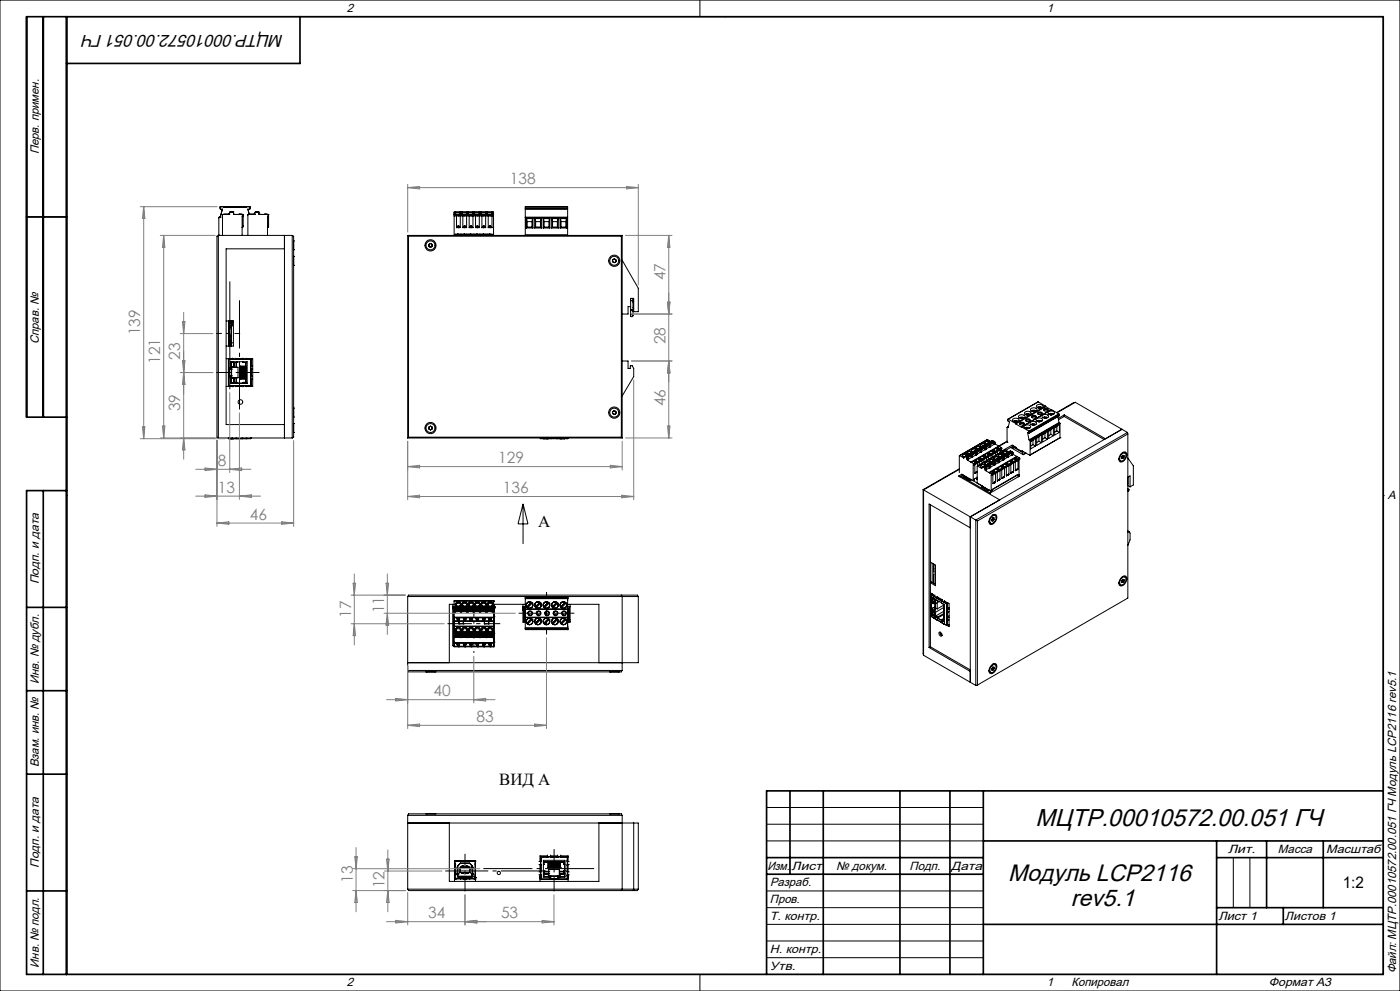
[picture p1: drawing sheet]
<svg xmlns="http://www.w3.org/2000/svg" width="420mm" height="297mm" viewBox="0 0 420 297" stroke-linecap="round" stroke-linejoin="round" font-family="sans-serif">
<defs><g id="words">
<text font-size="7.3" x="310.7" y="247.7">МЦТР.00010572.00.051 ГЧ</text>
<g font-size="7.1">
<text x="302.4" y="264">Модуль LCP2116</text>
<text x="321.2" y="271.5">rev5.1</text>
</g>
<text font-size="5.1" x="85.1" y="10.6" transform="rotate(-180 85.1 10.6)">МЦТР.00010572.00.051 ГЧ</text>
<g font-size="5">
<text x="161.4" y="158.1">А</text>
<text x="149.7" y="235.3">ВИД А</text>
</g>
<text font-size="4.8" x="402.8" y="266">1:2</text>
<g font-size="4.7" fill="#808080">
<text x="153" y="55.2">138</text>
<text x="199.6" y="84" transform="rotate(-90 199.6 84)">47</text>
<text x="42.1" y="100.4" transform="rotate(-90 42.1 100.4)">139</text>
<text x="54.1" y="107.8" transform="rotate(-90 54.1 107.8)">23</text>
<text x="199.6" y="103.2" transform="rotate(-90 199.6 103.2)">28</text>
<text x="48.1" y="109.1" transform="rotate(-90 48.1 109.1)">121</text>
<text x="54.1" y="123.3" transform="rotate(-90 54.1 123.3)">39</text>
<text x="199.6" y="121.8" transform="rotate(-90 199.6 121.8)">46</text>
<text x="65.4" y="139.6">8</text>
<text x="149.5" y="138.8">129</text>
<text x="65.3" y="147.7">13</text>
<text x="150.9" y="147.8">136</text>
<text x="74.9" y="155.7">46</text>
<text x="105.3" y="185.2" transform="rotate(-90 105.3 185.2)">17</text>
<text x="115.2" y="183.8" transform="rotate(-90 115.2 183.8)">11</text>
<text x="130" y="208.7">40</text>
<text x="143" y="216.3">83</text>
<text x="105.8" y="264.6" transform="rotate(-90 105.8 264.6)">13</text>
<text x="115.4" y="266.3" transform="rotate(-90 115.4 266.3)">12</text>
<text x="128.5" y="275.2">34</text>
<text x="150.3" y="275.2">53</text>
</g>
<g font-size="3.6">
<text x="104" y="3.6">2</text>
<text x="314" y="3.6">1</text>
<text x="11.6" y="46.3" transform="rotate(-90 11.6 46.3)">Перв. примен.</text>
<text x="11.6" y="103.2" transform="rotate(-90 11.6 103.2)">Справ. №</text>
<text x="416.4" y="149.6">A</text>
<text x="11.6" y="175.1" transform="rotate(-90 11.6 175.1)">Подп. и дата</text>
<text x="11.6" y="205" transform="rotate(-90 11.6 205)">Инв. № дубл.</text>
<text x="11.6" y="230" transform="rotate(-90 11.6 230)">Взам. инв. №</text>
<text x="368.4" y="255.6">Лит.</text>
<text x="383.4" y="255.6">Масса</text>
<text x="397.8" y="255.6">Масштаб</text>
<text x="11.6" y="260.1" transform="rotate(-90 11.6 260.1)">Подп. и дата</text>
<text x="230.2" y="260.6">Изм.</text>
<text x="237.5" y="260.6">Лист</text>
<text x="250.9" y="260.6">№ докум.</text>
<text x="272.9" y="260.6">Подп.</text>
<text x="285.4" y="260.6">Дата</text>
<text x="231" y="265.6">Разраб.</text>
<text x="231" y="275.6">Т. контр.</text>
<text x="231" y="270.6">Пров.</text>
<text x="365.5" y="275.6">Лист 1</text>
<text x="385.5" y="275.6">Листов 1</text>
<text x="231" y="285.6">Н. контр.</text>
<text x="11.6" y="290" transform="rotate(-90 11.6 290)">Инв. № подл.</text>
<text x="231" y="290.6">Утв.</text>
<text x="418.9" y="291.8" transform="rotate(-90 418.9 291.8)">Файл: МЦТР.00010572.00.051 ГЧ Модуль LCP2116 rev5.1</text>
<text x="104" y="295.6">2</text>
<text x="314" y="295.6">1</text>
<text x="321.5" y="295.6">Копировал</text>
<text x="380.7" y="295.6">Формат А3</text>
</g>
</g></defs>
<g fill="none" stroke="#000" stroke-width=".3">
<path d="M0 0h420v297h-420zM20 5h395v287h-395zM210 0v5M217.5 5h.1M8 65h12M65.5 70.6h22.2M65.5 70.6v60.7M65.5 70.6l-.4 .2v60.2l.4 .3M65.8 65.1h.1M65.8 65.1l-.1 .1v5.3l.3 .1M65.8 65.1h.3M66.1 65.1h.1"/>
<path d="M66.1 61.9h.1M66.1 61.9l-.1 .7 .7 .1-.6 2.4M66.1 61.9h3.1M66.9 64.3h.1M66.9 64.3l-.2 6.3M66.9 64.3h1.6M67.1 61.9h2zM67.1 64.3h1.4zM68.5 64.3h.1M68.7 64.2h.1M68.7 64.2l-.2 .1M69 63.6h.1"/>
<path d="M69 63.6l-.3 .6M69.1 63.5h.1M69.1 63.5l-.1 .1M69.1 63.5h.8M69.2 61.9h.1M69.2 61.9l.2 .2M69.4 62.1h.1M69.4 62.1h2.3M69.8 62.1h1.5zM69.9 63.5h.1M69.9 63.5l.2 .6M70.1 64.1l.1 .2"/>
<path d="M70.2 64.3h.1M70.2 64.3h1.5M71.7 62.1h.1M71.7 64.3h.1M71.7 64.3h.2M71.8 61.9h.1M71.8 61.9l-.1 .2M71.8 61.9h3.1M71.9 64.3h.1M71.9 64.3h.9M72 61.9h2zM72.3 64.3h.3z"/>
<path d="M72.8 64.3h.1M72.8 64.3l.2 .1v3.5M72.8 67.9h.2M73 67.7l-.4 .5 .4-.3M73 64.7h-.4v5.9M74.5 64.3h.1M74.5 64.3l-.1 6.3M74.5 64.3h1.7M74.7 64.3h1.5M74.7 64.3h1.7M74.9 61.9h.1M74.9 61.9l.1 .7-.6 .1 .4 1.6"/>
<path d="M76.2 64.3h.1M76.3 64.2h.1M76.3 64.2l-.1 .1M76.6 63.6h.1M76.6 63.6l-.3 .6M76.7 63.5h.1M76.7 63.5l-.1 .1M76.7 63.5h.8M77.5 63.5h.1M77.5 63.5l.2 .6M77.7 64.1l.1 .2M77.8 64.3h.1"/>
<path d="M77.8 64.3h1.5M79.3 64.3h.1M79.3 64.3h.2M79.5 64.3h.1M79.5 64.3h.9M79.9 64.3h.4zM80.4 64.3h.1M80.4 64.3l.2 .1v3.5M80.4 67.9h.2M80.6 67.7l-.3 .5 .3-.3M80.6 64.7h-.3l-.1 5.9M85.3 70.6v60.7"/>
<path d="M85.3 74.6h-17.5v52.6h17.5M87.7 70.6v60.7M87.7 70.6l.4 .2v60.2l-.4 .3M88.1 76.8h.1M88.1 79.5h.1M88.1 72.2h.1M88.1 74.9h.1M88.1 76.8v2.7M88.1 72.2v2.7M122.3 70.6h64.4M122.3 70.6l.3 .2M122.3 70.6v60.7"/>
<path d="M122.6 70.8h63.8M122.6 70.8v60.2M128.7 73.2l.5-.2 .4 .2v.6l-.4 .3-.5-.3zM136.2 64.3v.1M136.2 70.5v.1M136.2 64.2v.1M136.2 64.1v.1M136.2 63.7h.4M136.2 64.2h11.9M136.2 70.5h.4M136.2 64.7h11.9M136.2 63.7v.4"/>
<path d="M136.2 64.4v6.1M136.2 64.4h11.9M136.2 64.3h11.9M136.2 64.1h.4M136.6 63.7v.5M136.6 70.5v.1M136.6 70.5v-.3h11v.3M136.7 63.6l1.8 .1M136.7 63.6v.6M136.7 63.6h1.3M136.9 64.7v3.5M136.9 68.2h1.2"/>
<path d="M137.2 70.2h.4l-.3 .2zM137.3 67.9h.5M137.3 67.9l.1 .3 .4-.3M137.5 67.7l-.2 .2M137.5 67.7l.3 .2M137.5 67.7l.6 .5M137.5 67.7l-.6 .5M138 63.5v.1M138 63.6v.6M138.1 64.7v3.5M138.1 70.2v.2h-1.5M138.1 64.1v.1"/>
<path d="M138.1 63.5v.2M138.1 64.1h.4M138.1 63.7h.4M138.1 63.7v.4M138.2 70.2l.1 .4 .1-.4M138.5 64.1v.1M138.5 63.7v.4M138.5 70.2v.2h1.5v-.2M138.6 63.6l1.8 .1M138.6 63.6h1.3M138.6 63.6v.6M138.9 68.2h1.1"/>
<path d="M138.9 64.7v3.5M139.1 70.2h.4l-.3 .2zM139.2 67.9h.5M139.2 67.9l.1 .3 .4-.3M139.4 67.7l-.2 .2M139.4 67.7l.3 .2M139.4 67.7l.6 .5M139.4 67.7l-.5 .5M139.9 63.5v.1M139.9 63.6v.6M140 64.7v3.5M140 64.1v.1"/>
<path d="M140 63.5v.2M140 64.1h.4M140 63.7h.4M140 63.7v.4M140.1 70.2l.1 .4 .1-.4M140.4 64.1v.1M140.4 63.7v.4M140.4 70.2v.2h1.5v-.2M140.5 63.6l1.8 .1M140.5 63.6h1.4M140.5 63.6v.6M140.8 68.2h1.1"/>
<path d="M140.8 64.7v3.5M141 70.2h.4l-.3 .2zM141.1 67.9h.5M141.1 67.9l.2 .3 .3-.3M141.3 67.7l-.2 .2M141.3 67.7l.3 .2M141.3 67.7l.6 .5M141.3 67.7l-.5 .5M141.9 63.5v.1M141.9 63.6v.6M141.9 64.7v3.5M141.9 64.1v.1"/>
<path d="M141.9 63.5v.2M141.9 63.7v.4M141.9 64.1h.4M141.9 63.7h.4M142 70.2l.1 .4 .1-.4M142.3 64.1v.1M142.3 63.7v.4M142.3 70.2v.2h1.5v-.2M142.4 63.6l1.8 .1M142.4 63.6h1.4M142.4 63.6v.6M142.7 68.2h1.1"/>
<path d="M142.7 64.7v3.5M142.9 70.2h.4l-.3 .2zM143 67.9h.5M143 67.9l.2 .3 .3-.3M143.2 67.7l-.2 .2M143.2 67.7l.3 .2M143.2 67.7l.6 .5M143.2 67.7l-.5 .5M143.8 63.5v.1M143.8 63.6v.6M143.8 64.7v3.5M143.8 64.1v.1"/>
<path d="M143.8 63.5v.2M143.8 64.1h.4M143.8 63.7h.4M143.8 63.7v.4M143.9 70.2l.1 .4 .1-.4M144.2 64.1v.1M144.2 63.7v.4M144.3 70.2v.2h1.4v-.2M144.3 63.6l1.8 .1M144.3 63.6h1.4M144.3 63.6v.6M144.6 68.2h1.1"/>
<path d="M144.6 64.7v3.5M144.8 70.2h.4l-.3 .2zM144.9 67.9h.5M144.9 67.9l.2 .3 .3-.3M145.1 67.7l-.2 .2M145.1 67.7l.3 .2M145.1 67.7l.6 .5M145.1 67.7l-.5 .5M145.7 63.5v.1M145.7 63.6v.6M145.7 64.7v3.5M145.7 64.1v.1"/>
<path d="M145.7 63.5v.2M145.7 63.7v.4M145.7 64.1h.4M145.7 63.7h.4M145.8 70.2l.1 .4 .2-.4M146.1 64.1v.1M146.1 63.7v.4M146.2 70.2v.2h1.4M146.2 63.6l1.9 .1M146.2 63.6h1.4M146.2 63.6v.6M146.5 68.2h1.1"/>
<path d="M146.5 64.7v3.5M146.7 70.2h.4l-.3 .2zM146.8 67.9h.5M146.8 67.9l.2 .3 .3-.3M147 67.7l-.2 .2M147 67.7l.3 .2M147 67.7l.6 .5M147 67.7l-.5 .5M147.6 63.5v.1M147.6 63.6v.6M147.6 64.7v3.5M147.6 70.5v.1"/>
<path d="M147.6 64.1v.1M147.6 63.5v.2M147.6 70.5h.5M147.6 63.7v.4M147.6 64.1h.5M147.6 63.7h.5M148.1 64.3v.1M148.1 70.5v.1M148.1 64.2v.1M148.1 64.1v.1M148.1 63.7v.4M148.1 64.4v6.1"/>
<path d="M157.6 70.4l12.7 .1zM157.6 65.1v.2M157.6 62.1h12.7M157.6 62.5v.2M157.6 62.1v.4M157.6 62.7v2.4M157.6 65.3v5.3M157.6 65.3h12.7M157.6 65.1h12.7M157.6 62.5h12.7M157.6 62.7h12.7M157.9 68.3v-2.8h2v2.8"/>
<path d="M157.9 68.3h2M158 65.5l.2 .9M158.2 68l-.3 .3M158.2 66.4v1.6M158.2 68h1.4M158.2 66.4h1.4M159.6 68l.3 .3M159.6 66.4v1.6M159.7 65.5l-.1 .9M160.4 68.3v-2.8h2v2.8M160.4 68.3h2M160.5 65.5l.2 .9"/>
<path d="M160.7 68h1.4M160.7 68l-.3 .3M160.7 66.4v1.6M160.7 66.4h1.4M162.1 68l.3 .3M162.1 66.4v1.6M162.3 65.5l-.2 .9M162.9 68.3v-2.8h2.1v2.8M162.9 68.3h2.1M163.1 65.5l.1 .9M163.2 68h1.5M163.2 68l-.3 .3"/>
<path d="M163.2 66.4v1.6M163.2 66.4h1.5M164.7 68l.3 .3M164.7 66.4v1.6M164.8 65.5l-.1 .9M165.5 68.3v-2.8h2v2.8M165.5 68.3h2M165.6 65.5l.2 .9M165.8 68h1.4M165.8 68l-.3 .3M165.8 66.4v1.6M165.8 66.4h1.4"/>
<path d="M167.2 66.4v1.6M167.2 68l.3 .3M167.4 65.5l-.2 .9M168 68.3v-2.8h2v2.8M168 68.3h2M168.2 65.5l.1 .9M168.3 68h1.5M168.3 68l-.3 .3M168.3 66.4v1.6M168.3 66.4h1.5M169.8 68l.2 .3M169.8 66.4v1.6"/>
<path d="M169.9 65.5l-.1 .9M170.3 65.1v.2M170.3 62.5v.2M170.3 62.1v.4M170.3 62.7v2.4M170.3 65.3v5.3M183.8 77.9l.5-.3 .5 .3v.6l-.5 .2-.5-.2zM186.4 70.8v60.2M186.7 78l4.8 8.4v7h-1.4v-4h-.9v3.4M186.7 70.6l-.3 .2M186.7 70.6v60.7M67.8 96.2h2.2v7.5h-2.2"/>
<path d="M68.6 96.6l.1 .1M68.6 97l.1 .3M68.6 97.5l.1 .3M68.6 96.2v7.5M68.6 96.9h.2M68.6 97.9h.2M68.6 97.8h.1M68.6 97.3h.1M68.6 98h.2M68.6 96.7h.2M68.6 96.6h.1M68.6 96.4h.8"/>
<path d="M68.6 98h.1M68.6 98.3h.1M68.6 98.5h.1M68.6 98.8h.1M68.7 97.3h.1M68.7 97.8h.1M68.7 96.6h.1M68.7 96.4v.2M68.7 96.7h.1M68.7 96.4h.1M68.7 96.6v.2M68.7 96.6h.6"/>
<path d="M68.7 98h.1M68.7 98.3v.2M68.7 98v.3M68.7 98.5v2.1M68.8 96.6h.1M68.8 96.7h.1M68.8 96.2v.2M68.8 96.6v.1M68.8 98v3.1M68.8 97.6h.1M68.8 96.7v4.1M68.8 97.4h.1"/>
<path d="M68.9 96.8h.1M68.9 96.6v.2M68.9 96.8h.4M68.9 96.8h-.3M68.9 97.4l-.1 .2M68.9 97.4h.1M68.9 96.9v5.5M68.9 96.2v.2M69.1 96.2v.2M69.1 96.3h.5M69.2 96.4h.1M69.3 96.8h.1"/>
<path d="M69.3 96.6v.2M69.3 96.7h.1M69.3 96.6h.1M69.3 96.6l.1 .1M69.4 96.4h.1M69.4 96.4v.5M69.4 96.9v1.7M69.4 97.8v.4M69.4 96.4v.2M69.4 98.6v2.2M69.4 96.9h.1M69.4 98.6h.1"/>
<path d="M69.4 96.8v.1M69.4 96.6v.2M69.4 97.6h.2M69.6 96.3h.1M69.6 97.6h.1M69.6 97.6h-.2M69.6 96.3v1.3M69.6 96.3l-.5 .1M69.7 96.3h.1M189.2 93.1v1.7a.38 .38 0 0 0 .6 .1 .38 .38 0 0 0 0-.6 .38 .38 0 0 0-.6 .1M189.2 92.8v.3M189.2 93.1l.5-.1 .2 .3"/>
<path d="M189.2 92.8h.7M189.2 90.1l.7 .1M189.2 91.9h-.8v2.2h-1.7M189.3 89.4l-.1 .1M189.7 89.4l.2 .8M189.9 92.8v.5M189.9 90.2v2.6M189.9 93.3v1.3M189.9 92.1l.2 .4M190.1 90.3l-.2 .4M67.8 107.5h2M67.8 115.8h2"/>
<path d="M68.5 107.6h.1M68.5 107.6l.1 .1M68.5 107.6h1.2M68.5 107.6v8M68.5 115.6h1.2M68.6 115.8h.1M68.6 102.7l.2 .1M68.6 107.5l.4 .1M68.6 103.6l.4 .1M68.6 107.5v.1M68.6 102.5h.3M68.6 101.1h.2"/>
<path d="M68.6 100.8h.2M68.6 101h.3M68.6 100.6h.1M68.6 100.3h.1M68.6 115.7h.1M68.6 112.9h.1M68.6 107.6h.1M68.6 115.6h.1M68.6 115.7v.1M68.6 115.5l-.1 .1M68.6 112.7h.1M68.6 110.4h.1"/>
<path d="M68.6 102.9h.1M68.7 103h.1M68.6 107.7v7.8M68.6 107.7h6.6M68.6 115.5l1.2 .1M68.6 112.9h.4M68.6 110.3h.4M68.6 110.6h.5M68.6 111.2h.1M68.6 112.1h.1M68.6 110.8h.1M68.6 111.8h.1"/>
<path d="M68.6 111.4h.1M68.6 112.5h.1M68.7 103.6h.1M68.7 112.6h.1M68.7 102.8h.1M68.7 102.8l-.1 .1M68.7 115.7h.1M68.7 115.7l-.1 .1M68.7 103.6v.1M68.7 107.6h.1M68.7 103v.1M68.7 103.3v.1"/>
<path d="M68.7 103.3h.1M68.7 102.7v.1M68.7 102.9v.4M68.7 107.5v.1M68.7 103h.7M68.7 100.3h.1M68.7 100.6v.5M68.8 101.1h.1M68.8 102.8h.1M68.8 101.7h.1M68.8 102.3h.1M68.8 102.3l.1 .1"/>
<path d="M68.8 100.8l.1 .2M68.8 101.3l-.2 .1M68.8 101.1v1.6M68.8 101.6h.1M68.9 115.7h.1M68.9 107.5h.1M68.9 102.7l-.3 .1M68.9 101.6l-.1 .1M68.9 101h.1M68.9 102.4v.1M68.9 101l-.1 .1M68.9 107.5h.2"/>
<path d="M69 107.6h.2zM69 107.6h.1M69 115.7h.1M69 115.6v.1M69 115.6h.2M69 110.3h.1M69 113.2h.1M69 112.9h.1M69 107.5v.1M69 110.3v-.2h2.4v3.1h-2.4M69 112.9v.3M69 103.7h.1"/>
<path d="M69 115.7v.1M69 115.8h.1M69.1 107.5h.1M69.1 110.6h.4M69.1 107.5v.1M69.1 110.1v.5M69.1 107.6h.1M69.1 115.7h.1M69.2 107.6h.1M69.2 115.6l-.1 .1M69.2 103h.1M69.3 110.1h.1"/>
<path d="M69.3 114.9h.1M69.3 113.2h.1M69.3 113.2h.2M69.3 110.1v-1.7h4.9v6.5h-4.9M69.3 113.2v1.7M69.3 108.5h.1M69.3 113.3h.1M69.3 107.6h.1M69.3 102.7h.1M69.3 108.5v1.4h.8M69.3 113.3v1.4h.8M69.3 108.5h.8"/>
<path d="M69.3 113.3h.8M69.3 102.9h.1M69.3 107.5v.1M69.3 102.9h-.6M69.4 102.7h.1M69.4 102.5v.2M69.4 102.5h.1M69.4 102.4v.1M69.4 100.8v1.6M69.4 101.8v.3M69.4 100.5v.5M69.4 100.8h.1"/>
<path d="M69.4 102.4h.1M69.4 107.5v.1M69.4 102.7l-.5-.2h.4v.4M69.4 102.9h.1M69.4 102.9l-.7 .1M69.4 102.5v.9h-.8M69.4 102.9v.4h-.8M69.4 102.5h-.1M69.5 113.2h.1M69.5 112.6h.1M69.5 110.6h.1M69.5 112.6h-.4v.6"/>
<path d="M69.5 112.6l-.9 .1M69.5 110.1v3.1M69.5 107.6v.1M69.5 115.5v.1M69.6 107.6v.1M69.6 115.5v.1M69.6 115.7h.1M69.6 115.7h-1M69.7 115.6h.1M69.7 115.5v.1M69.7 107.6h.1M69.8 107.6v.1"/>
<path d="M69.8 115.6v.1M69.8 115.6h1M69.8 107.7h.1M69.8 107.5v.2M69.8 107.5h1M69.8 115.7h1M69.8 107.3v.2M69.8 115.7v.3M70.1 108.5h.1M70.1 109.9h.1M70.1 113.3h.1M70.1 114.7h.1"/>
<path d="M70.1 108.5v1.4M70.1 113.3v1.4M70.3 110.1h.1M70.3 113.2h.1M70.3 114.6h.1M70.3 113.2v1.4M70.3 114.6h.8M70.7 107.3l.1 .2M70.8 107.7h2.1M70.8 107.5v.2M70.8 115.6v.1M70.8 115.6h.1"/>
<path d="M70.8 107.5h2.1M70.8 115.8h2.1M70.8 115.6h2.1M70.8 107.7h.1M70.8 115.7l-.1 .2M70.9 113.2h.1M70.9 114.6h.1M70.9 110.1h.1M70.9 108.7v1.4M70.9 113.2v1.4M70.9 115.5v.1M70.9 115.6h1.9"/>
<path d="M71 107.6v.1M71 115.5v.1M71.1 108.7h.1M71.1 114.6h.1M71.1 108.7h-.8v1.4M71.1 108.4v.3M71.1 114.6v.3M72 110h.1M72 110.5h.1M72 111h.1M72 111.5h.1M72 112h.1"/>
<path d="M72 112.5h.1M72 113h.1M72 113.6h.1M72 110h1.7M72 110.5h1.7M72 111h1.7M72 111.5h1.7M72 112h1.7M72 112.5h1.7M72 113h1.7M72 113.6h1.7M72.6 107.6v.1"/>
<path d="M72.6 115.5v.1M72.8 115.6h.1M72.8 115.5v.1M72.9 114.6h.1M72.9 107.5v.2M72.9 115.6v.1M72.9 107.5h.9M72.9 115.7h.9M72.9 115.6h.9M72.9 107.3v.2M72.9 107.7h.1M72.9 108.4v.3h.8v5.9h-.8"/>
<path d="M72.9 114.6v.3M72.9 115.7v.3M73.7 109.7h.1M73.7 114.4h.1M73.7 110h.1M73.7 110.2h.1M73.7 110.5h.1M73.7 110.7h.1M73.7 111h.1M73.7 111.2h.1M73.7 111.5h.1M73.7 111.8h.1"/>
<path d="M73.7 112h.1M73.7 112.3h.1M73.7 112.5h.1M73.7 112.7h.1M73.7 113h.1M73.7 113.3h.1M73.7 113.6h.1M73.7 110.7h-1.7v.3M73.7 109.7h-1.7v.3M73.7 110.2h-1.7v.3M73.7 111.2h-1.7v.3M73.7 111.8h-1.7v.2"/>
<path d="M73.7 112.3h-1.7v.2M73.7 112.7h-1.7v.3M73.7 113.3h-1.7v.3M73.8 107.5v.2M73.8 115.6v.1M73.8 115.6h.1M73.8 107.5h2v8.3h-2M73.8 107.3v.2M73.8 107.7h.1M73.8 115.7v.2M73.9 115.5v.1M73.9 115.6h1.4"/>
<path d="M74.1 107.6v.1M74.1 115.5v.1M75.1 115.6h.1M75.2 109.6h.1M75.2 112.7h.1M75.2 107.6h.1M75.2 109.4h.1M75.2 110.6h.1M75.2 110.8h.1M75.2 112.4h.1M75.2 113.6h.1M75.2 113.9h.1"/>
<path d="M75.2 115.5l.1 .1M75.2 112.6l.1 .1M75.2 109.5l.1 .1M75.2 107.7v7.8M75.2 115.5l-1.4 .1M75.3 107.6h.1M75.3 107.7h.1M75.3 115.5h.1M75.3 115.6h.1M75.3 107.6l-.1 .1M75.3 107.6l-1.5 .1M75.3 110.6h.1"/>
<path d="M75.3 109.6h.1M75.3 113.6h.1M75.3 112.7h.1M75.3 113.6l-.1 .1M75.3 110.6l-.1 .1M75.3 107.6v8M75.3 109.6h.5M75.3 112.7h.5M75.8 110.6h-.5M75.8 113.6h-.5M186.7 108.2h1.7v2.2h.7v-.8h.6l.4 .8v2.5l-3.4 5.8M65.5 131.3h22.2"/>
<path d="M68.5 131.4h6.8M68.5 131.4h1.1M68.5 131.3v.1M68.6 131.3l.1 .1M68.7 131.4h.1M68.7 131.3v.1M69.3 131.5h.1M69.5 131.4v.1M69.6 131.4v.1M69.6 131.3v.1M69.8 131.3v.2M70.1 131.5h.1"/>
<path d="M70.8 131.4v.1M70.8 131.3v.1M71 131.3v.1M71 131.4v.1M71 131.4h1.6M72.6 131.4v.1M72.6 131.3v.1M72.9 131.3v.2M73.8 131.4v.1M73.8 131.3v.1M74.1 131.4v.1M74.1 131.4h1.2"/>
<path d="M74.1 131.3v.1M75.1 131.3v.1M75.3 131.3v.1M75.3 131.4h.1M75.4 131.3l-.1 .1M88.1 127h.1M88.1 129.6h.1M88.1 122.3h.1M88.1 125h.1M88.1 127v2.6M88.1 122.3v2.7M122.3 131.3h64.4"/>
<path d="M122.6 131l-.3 .3M122.6 131h63.8M128.7 128l.5-.3 .4 .3v.6l-.4 .3-.5-.3zM162 131.3l.3 .2M162.1 131.3l.1 .1M162.2 131.4l.1 .1M162.2 131.4h.1M162.2 131.4h8.1M162.2 131.3v.1M162.3 131.5h7.8M163.2 131.5h.1M164 131.3v.2"/>
<path d="M164.2 131.4v.1M164.2 131.4h.1M164.2 131.3h.1M164.2 131.3v.1M164.5 131.5h.1M165.2 131.3v.1M165.2 131.4v.1M165.2 131.4h.1M165.4 131.3v.2M167 131.3v.2M167.3 131.4v.1M167.3 131.4h.1"/>
<path d="M167.3 131.3h.1M167.3 131.3v.1M168 131.5h.1M168.2 131.4h.1M168.2 131.4v.1M168.2 131.3h.1M168.2 131.3v.1M168.5 131.3v.2M169.3 131.5h.1M170.3 131.4l-.2 .1M170.3 131.4h.1M170.3 131.3v.1"/>
<path d="M170.4 131.3l-.2 .2M183.8 123.4l.5-.3 .5 .3v.6l-.5 .2-.5-.2zM186.4 131l.3 .3M288.9 136.1l1-.1 .5 .3M288.9 136.1l-.2 .5 .6 .3M288.9 136.1l.1 .2M289 136.3l-.2 .5M289 136.3l.5-.2 .7 .3M289.1 137.2l-1.3-.6v5M289.2 137.2h-.1M289.3 136.9l-.2 .3M289.3 136.9l.7 .3"/>
<path d="M289.6 136.7h.1M289.7 136.7h.1M289.7 136.7l.6 .4M289.8 136.7h.1M289.8 136.7l.1 .1M290 137.2l.1 .2M290.1 137.7l.1 .2M290.1 137.7l.3-.1 .1 .2-.3 .1M290.1 137.4v.3M290.2 137h.1M290.2 137.9l1.2 .7M290.3 137.1l.1 .1-.3 .2"/>
<path d="M290.3 135.3l.9-.1 .5 .3M290.3 135.3l-.2 .5 .5 .4M290.3 137.1l-.3 .1M290.3 135.3v.2M290.3 137l.1 .1M290.3 135.5l-.1 .5M290.3 135.5l.6-.1 .7 .2M290.7 136.1h.1M290.7 136.1l.7 .3M290.8 136.1h.1M290.8 136.1l.1 .2M290.8 136.1l-1 .6"/>
<path d="M290.9 136.3v.3M290.9 136.3l-1 .5M290.9 136.6h.1M291 135.9h.1M291 135.9l.6 .3M291.1 135.9h-.1M291.1 135.9h.1M291.2 136.4h.1M291.3 136.4l-1.1 .6M291.3 136.4v.1M291.3 136.5l.1 .1M291.3 136.5l-1 .5"/>
<path d="M291.4 136.4l.1 .2M291.4 136.6v.5M291.4 136.6l-1 .5M291.4 138.6l.7 .4M291.5 136.9l.1 .2M291.5 137.1l-1.1 .6v-.6M291.5 137.1h.1M291.5 136.6v.3M291.6 134.5l1-.1 .5 .4M291.6 134.5l-.2 .5 .5 .4M291.6 136.2l.1 .3M291.6 136.2l-.2 .2"/>
<path d="M291.6 134.5l.1 .2M291.7 136.2v.1M291.7 134.7l-.2 .5M291.7 134.7l.5-.1 .7 .2M291.7 136.8l.1 .2-.2 .1M291.7 136.5l-.2 .1M291.7 136.8l-.2 .1M291.7 136.5v.3M292 135.3h.1M292.1 139l.1 .2M292.1 138.3l.2 .1M292.1 138.3l-.7 .3"/>
<path d="M292.1 138.3h.1M292.1 135.3v.1M292.1 135.4l.1 .1M292.1 135.3h-.1M292.1 135.4l-1 .5M292.1 135.3l.6 .3M292.2 139.2v.2M292.2 139.4l-.2-.1v4.7M292.2 135.5l-1.1 .4M292.2 138.3l.2 .1M292.2 135.5l.1 .3M292.3 135.8l-.6 .4"/>
<path d="M292.3 135.8h.1M292.3 138.4h.1M292.4 135.1l-.3 .2M292.4 135.1l-3 1.7M292.4 135.1l.5 .4M292.5 135.1h-.1M292.5 139.2v2.6M292.5 135.1h.1M292.5 135.1l.1 .2M292.6 135.6h.1M292.6 137.9l.2 .2M292.6 137.9l-.5 .4"/>
<path d="M292.6 137.9v.5M292.6 135.6l-1 .6M292.6 135.6l.1 .1M292.7 135.7v.6M292.7 135.7l-1 .5M292.7 135.6l.1 .6M292.7 136.3h.1M292.8 138.2v.2h-.4M292.8 138.2l-.6 .1M292.8 138.2v.2M292.8 136.2l.1 .1M292.8 136.3l-1.1 .6v-.6"/>
<path d="M292.8 136.3h.1M292.8 138.1v.3h-.5M292.8 138.1v.1M292.9 135.4h.1M292.9 133.8l1-.1 .5 .3M292.9 133.8l-.2 .5 .6 .3M292.9 135.5l.2 .2M292.9 135.5l-.2 .1M292.9 133.8l.1 .1M293 135.4v.1M293 135.5l.1 .1M293 133.9l-.1 .5"/>
<path d="M293 133.9l.6-.1 .7 .3M293.1 136l.1 .2-.3 .1M293.1 135.7l-1.4 .6M293.1 136l-.3 .2M293.1 135.7v.3M293.1 135.6v.5l1.2-.5M293.3 139.7l-.1 5.1 4.2 2.3M293.3 138.8v.8M293.3 139.7l1.2 .7M293.4 134.5h.1M293.4 134.5l.6 .3M293.4 134.5l-1 .6"/>
<path d="M293.4 137.5l-.8 .4M293.4 137.5l.4 .1M293.4 134.5l.1 .1M293.5 134.6l.1 .1M293.5 134.6l-1 .5M293.6 134.7v.3M293.6 134.7l-1 .6M293.6 135h.1M293.6 135l-.7 .4M293.7 134.4l.7 .5M293.7 134.4l-.3 .1M293.7 134.4l-1.2 .7"/>
<path d="M293.8 134.3l-.1 .1M293.8 138.5v.8M293.9 134.9h.1M293.9 137.2l.3 .1M293.9 137.2l-.5 .3M293.9 137.2v.5M294 134.9l-1.1 .5M294 134.9h.1M294 134.9l.1 .1M294 134.9l-1 .6M294 134.8l.1 .2M294.1 135l-1 .6"/>
<path d="M294.1 135v.6M294.1 135.5h.1M294.1 137.4v.2h-.3M294.1 135.4l.2 .2M294.1 137.4l-.7 .1M294.1 135v.4M294.1 137.4v.2M294.2 137.3v.3h-.4M294.2 137.3l-.1 .1M294.3 139.2l.9-.1 .5 .3M294.3 139.2l-.2 .5 .6 .4M294.3 133l.9-.1 .5 .3"/>
<path d="M294.3 133l-.2 .5 .5 .3M294.3 139.2l.1 .2M294.3 133l.1 .2M294.4 139.4l-.2 .5M294.4 139.4l.5-.2 .7 .3M294.4 134.7v.1M294.4 133.2l-.2 .5M294.4 133.2l.5-.2 .7 .3M294.4 135.3l.1 .1-.2 .2M294.4 134.9l-.3 .1M294.4 135.3l-.3 .1M294.4 134.9v.4"/>
<path d="M294.4 134.8v.6l1.2-.6M294.6 138v.8M294.7 133.8h.1M294.7 140l-.2 .4M294.7 140l.7 .3M294.7 133.8l.7 .3M294.7 136.7l.4 .1M294.7 136.7l-.8 .5M294.8 133.8l.1 .1M294.9 133.9l-1 .6-.1-.2M294.9 133.9l.1 .3M295 134.2h.1"/>
<path d="M295 139.8h.1M295.1 139.8h.1M295.1 133.6l-1.3 .7M295.1 139.8l-.4 .1M295.1 139.8l.6 .4M295.1 133.6l.6 .3M295.1 133.6h.1M295.2 139.8l.1 .1M295.2 137.7v.8M295.2 134.1l-.8 .6M295.3 134.1h.1M295.3 136.4l.3 .1"/>
<path d="M295.3 136.4l-.6 .3M295.3 136.4v.5M295.3 134.1l-1.3 .7M295.3 134.1l.1 .1M295.3 134.1l-.9 .6M295.4 134.1l.1 .2M295.4 134.2l-1 .6M295.4 134.2v.5M295.5 136.6l.1 .2h-.5M295.5 134.6l.1 .2M295.5 134.6l.3-.1 .1 .2-.3 .1M295.5 134.3v.3"/>
<path d="M295.5 136.6v.2M295.5 136.6l-.8 .1M295.6 136.5v.3h-.5M295.6 136.5l-.1 .1M295.6 133.9h.1M295.7 138.5l.6-.2 .8 .3M295.7 138.5l-.3 .4 .5 .4M295.7 132.2l.9-.1 .5 .3M295.7 132.2l-.3 .5 .6 .4M295.7 133.9l.1 .2-.3 .2M295.7 138.5v.1M295.7 133.9l-.3 .2"/>
<path d="M295.7 133.9h.1M295.7 132.2v.2M295.7 133.9l.1 .1M295.7 138.6l-.1 .5M295.7 138.6l.6-.1 .7 .2M295.7 132.4l-.1 .5M295.7 132.4l.6-.1 .7 .2M295.9 137.2v.9M296.1 133h.1M296.1 139.2h.1M296.1 139.2l-1 .6M296.2 139.2l.1 .2"/>
<path d="M296.2 139.2h-.1M296.2 133l.1 .1M296.2 133h-.1M296.2 133l-1.1 .6M296.2 139.2l-1 .6M296.2 139.2l.6 .3M296.2 133l.6 .3M296.2 131.7h.1M296.2 136l.2 .1M296.3 133.1l-1 .6-.2-.1M296.3 131.7l-8.5 4.9M296.3 139.4v.3"/>
<path d="M296.3 131.7l1 .6M296.3 133.1v.4M296.3 139.4l-1 .5M296.3 133.5h.1M296.3 139.7h.1M296.3 139.7l-.7 .4M296.3 133.5l-.7 .4M296.4 136.1h.1M296.4 139l.7 .6M296.4 139h.1M296.4 139l-.3 .2M296.4 132.8l-1.3 .8"/>
<path d="M296.4 139l-.2 .2M296.4 132.8l-.2 .2M296.4 132.8l.6 .3M296.5 132.8h-.1M296.5 139h.1M296.5 132.8h.1M296.5 136.9v.9M296.5 139l.1 .1M296.7 133.3l-1.1 .6M296.7 133.3l-1 .6M296.7 135.6l-1.4 .8M296.7 135.6l.2 .1"/>
<path d="M296.7 135.6v.5M296.7 133.3h.1M296.7 139.6l.1 .1M296.7 139.6l-1.1 .5M296.7 133.3l.1 .2M296.7 139.6l-1 .5M296.8 139.5l.1 .2M296.8 133.3l.1 .2M296.8 139.7l-1 .5M296.8 133.5v.5M296.8 139.7v.5M296.8 133.5l-1 .5"/>
<path d="M296.8 133.9v.1M296.8 135.9l.1 .1-.5 .1M296.8 135.9v.2M296.8 135.9l-.1-.2-.5 .3M296.9 133.8l.1 .2M296.9 133.9l-1.1 .7v-.6M296.9 133.5v.3M296.9 139.7v.3M296.9 133.9l.1 .1M296.9 135.7v.4h-.5M296.9 135.7l-.1 .2M296.9 139.3h.1"/>
<path d="M297 137.7l.7-.2 .8 .4M297 137.7l-.2 .4 .5 .4M297 133.1l.1 .2M297 137.7l.1 .1M297 133.1h.1M297 139.3l.1 .1M297 133.1l.1 .1M297.1 137.8l-.2 .5M297.1 137.8l.5-.1 .7 .2M297.1 139.9l.1 .2-.2 .2M297.1 133.7l.1 .2-.2 .1M297.1 133.3v.4"/>
<path d="M297.1 139.6v.3M297.1 139.6l-.2 .1M297.1 139.9l-.2 .1M297.1 133.7l-.2 .1M297.1 133.3l-.2 .2M297.3 136.5v.8M297.4 138.4h.1M297.4 138.4l.7 .3M297.4 132.2h.1M297.4 138.4l-1 .6M297.4 132.2l-1 .6M297.4 138.4v.1"/>
<path d="M297.5 135.1l.1 .1M297.5 135.1l-.8 .5M297.5 135.1l.2 .2M297.5 138.4v.1M297.5 138.4l-1 .6M297.5 132.2v.1M297.5 132.2l-1 .6M297.5 138.5l.1 .1M297.5 132.3l.1 .1M297.5 132.3l-1 .5M297.5 138.5l-1 .5M297.5 132.2l.6 .3"/>
<path d="M297.6 132.4l-1.1 .4M297.6 138.6l.1 .3M297.6 135.2l.2 .1M297.6 132.4l.1 .3M297.6 138.6l-.9 .6M297.7 138.9h.1M297.7 132.7h.1M297.7 138.3h.1M297.7 135.3h.1M297.8 138.3l.7 .5M297.8 138.3h.1M297.8 132l-.3 .2"/>
<path d="M297.8 132l.6 .4M297.9 136.1v.9M297.9 138.3h.1M298 138.7h.1M298 132.5l-1 .6M298 132.5h.1M298 138.7l-1.1 .6M298 132.5l-1.2 .8M298 138.7l.1 .1M298 134.8v.5M298 138.7l-1.2 .8M298 134.8l.2 .2"/>
<path d="M298 134.8l-.5 .3M298.1 138.8v.1M298.1 132.5v.2M298.1 138.8l-1.1 .5M298.1 132.5l-1.1 .6M298.1 138.7l.1 .2M298.1 132.5l.1 .2M298.1 138.9l-1 .5M298.1 132.7v.5M298.1 138.9l.1 .5M298.1 132.7l-1 .5M298.1 133.2h.1"/>
<path d="M298.2 135.1v.2h-.4M298.2 135.1v.2M298.2 135.1l-.2-.2-.4 .3M298.2 139.3l.1 .2M298.2 133.1l.1 .1M298.2 139.4l-1.1 .6v-.6M298.2 139.4l.1 .1M298.2 133.2l-1.1 .6v-.6M298.2 132.7v.4M298.2 138.9v.4M298.2 133.2h.1M298.2 135v.3h-.5"/>
<path d="M298.2 135v.1M298.3 138.6l.2 .1M298.3 136.9l.7-.2 .8 .4M298.3 136.9l-.2 .5 .6 .3M298.3 136.9l.1 .2M298.4 132.4l.1 .1M298.4 132.4l-.3 .1M298.4 137.1l-.2 .4M298.4 137.1l.6-.2 .6 .3M298.5 139.1l.1 .2-.3 .2M298.5 138.8l-.3 .1M298.5 139.1l-.3 .2"/>
<path d="M298.5 138.8v.3M298.5 132.9l.1 .2M298.5 138.7v.5l1.1-.5M298.5 132.5v.4M298.5 132.5l-.3 .2M298.5 132.9l-.3 .2M298.6 133.1l-.3 .1M298.6 133.1l1 .6M298.7 135.6v.9M298.8 137.7h.1M298.8 134.3l-.8 .5M298.8 134.3l.2 .2"/>
<path d="M298.8 134.3l.1 .1M298.8 137.7l-.9 .6M298.9 137.7v.1M298.9 137.6l-.1 .1M298.9 137.6l.6 .5M298.9 137.7l-1 .6M298.9 137.8l-1 .5M298.9 137.8l.1 .3M298.9 134.4l.2 .1M299 138.1h.1M299 137.5h.1M299 134.5h.1"/>
<path d="M299.1 137.5h.1M299.1 137.5l.6 .3M299.2 135.4v.8M299.2 137.5h.1M299.2 137.5l.1 .1M299.3 134.1l.3 .1M299.3 134.1v.4M299.3 134.1l-.5 .2M299.4 138l-1.1 .5M299.4 138h.1M299.4 138l.1 .1M299.5 138.1l-1 .6"/>
<path d="M299.5 138.1v.6M299.5 138.6h.1M299.5 134.3v.2h-.4M299.5 134.3v.2M299.5 134.3l-.2-.1-.4 .2M299.5 138.5l.1 .2M299.5 138.1v.4M299.6 134.2v.3h-.6M299.6 134.2l-.1 .1M299.6 133.7l.2 .1M299.6 133.7l-8.3 4.8M299.7 136.1l.9-.1 .5 .3"/>
<path d="M299.7 136.1l-.2 .5 .5 .3M299.7 137.8l.1 .2M299.7 137.8l-1.6 .9M299.7 136.1l.1 .2M299.8 137.8v.1M299.8 136.3l-.2 .5M299.8 136.3l.5-.2 .7 .3M299.8 138.4l.1 .1-.3 .2M299.8 138l-.3 .1M299.8 138.4l-.3 .1M299.8 138v.4M299.8 133.8l.6 .4"/>
<path d="M299.8 133.8l-.5 .3M299.8 137.9v.6l1.2-.6M300 134.9v.8M300.1 136.9h.1M300.1 139.8l-.8 .5M300.1 139.8l.4 .1M300.2 136.9l-1 .6M300.2 136.9h.1M300.2 136.9l.1 .2M300.2 136.8l-.1 .1M300.2 136.8l.7 .6M300.3 137.1l.1 .2"/>
<path d="M300.3 137.1l-1 .5M300.3 134.7v.9M300.4 137.3h.1M300.4 136.7h.1M300.4 134.2l.1 .1M300.4 134.2l-8.3 4.8M300.5 136.7h.1M300.5 136.7l.5 .4M300.5 134.3v.3l-8.3 4.8M300.5 134.3l-8.3 4.9M300.6 136.7v.1M300.6 137.2h.1"/>
<path d="M300.7 139.5l.3 .1M300.7 139.5l-.6 .3M300.7 139.5v.5M300.7 137.2l-.9 .6M300.7 137.2l.1 .1M300.8 137.3l-1 .6M300.8 137.3v.6M300.8 137.9h.1M300.9 139.7v.2h-.4M300.9 137.7l.1 .2M300.9 139.7l-.8 .1M300.9 137.4v.3"/>
<path d="M300.9 139.7v.2M301 139.6v.3h-.5M301 139.6l-.1 .1M301 137h.1M301 135.3l1-.1 .5 .3M301 135.3l-.2 .5 .5 .4M301 137.1l.1 .1M301 137.1l-1.2 .7M301 135.3l.1 .2M301.1 137l.1 .1M301.1 135.5l-.1 .5M301.1 135.5l.6-.1 .6 .2"/>
<path d="M301.1 137.6l.1 .2-.2 .1M301.1 137.2l-.2 .2M301.1 137.6l-.2 .1M301.1 137.2v.4M301.2 137.1v.6l1.1-.6M301.5 136.1h.1M301.5 136.1l-4 2.3M301.5 139l-.8 .5M301.5 139l.3 .2M301.5 139l.1 .1M301.5 136.1h-.1M301.5 136.1l-1 .6"/>
<path d="M301.6 136.1l.1 .2M301.6 136.1h-.1M301.6 136.1l-1 .6M301.6 136.1l.5 .3M301.6 134.9l-8.4 4.8M301.6 134.9l-8.3 4.8M301.6 134.9l1 .5M301.6 139.1l.2 .1M301.7 136.3v.3M301.7 136.3l-1 .5M301.7 136.6h.1M301.8 139.2h.1"/>
<path d="M301.8 135.9l-.3 .2M301.8 135.9l.6 .3M301.9 135.9h-.1M301.9 135.9h.1M302 136.4h.1M302 138.7l.3 .1M302 138.7l-.5 .3M302 138.7v.5M302 136.4l-1 .6M302 136.4l.1 .1M302.1 136.5l.1 .1M302.1 136.5l-1 .5"/>
<path d="M302.1 132.4l.3 .2M302.1 136.4l.1 .2M302.1 132.4l-2.3 1.3M302.1 132.2l-2.5 1.5M302.2 136.6l-1 .5M302.2 136.6v.5M302.2 137.1h.1M302.2 139v.2h-.4M302.2 136.9l.1 .2M302.2 136.9l.3-.1-.2 .3M302.2 139l-.6 .1M302.2 136.6v.3"/>
<path d="M302.2 139v.2M302.3 128.1l-.2 4.3M302.3 138.8v.4h-.5M302.3 138.8l-.1 .2M302.3 136.2h.1M302.4 136.2l.1 .3-.3 .1M302.4 136.2l-.3 .2M302.4 136.2l.1 .1M302.5 125.6l-.1 .5 .5 .4-.5 1.7-.1-.1M302.5 127.9l-.3 .2M302.5 125.6l2.2 1.3M302.5 127.9l-.2 .2"/>
<path d="M302.7 139.6v2.5M302.8 135.3h.1M302.8 138.3l-.8 .4M302.8 138.3l.4 .1M302.9 135.3l-1.3 .8M302.9 135.3v.1M302.9 135.4l.1 .1M302.9 135.3h-.1M302.9 135.4l-1 .5M302.9 135.3l.6 .3M303 135.5l-1.1 .4M303 135.5v.3"/>
<path d="M303 135.8h.1M303 135.8l-.7 .4M303.2 135.1l-.4 .2M303.2 134.1l3.8 2.2 .8-.5M303.2 135.1l-.3 .2M303.2 135.1l.6 .4M303.2 139.2v2.6M303.3 135.6h.1M303.4 137.9l.2 .2M303.4 137.9l-.6 .4M303.4 137.9v.5M303.4 135.6l-1.1 .6"/>
<path d="M303.4 135.6v.1M303.4 135.7l.1 .1M303.4 135.7l-1 .5M303.5 135.6l.1 .2M303.5 135.8l-1 .5M303.5 135.8v.5M303.5 136.3h.1M303.6 138.2v.2h-.4M303.6 138.2l-.8 .1M303.6 138.2v.2M303.6 136.2l.1 .1M303.6 136.3l-1.1 .6v-.6"/>
<path d="M303.6 136.3h.1M303.6 135.8v.4M303.6 138.1v.3h-.4M303.6 138.1v.1M303.7 133.4l1.2 .7v.2M303.7 133.4l-3.4 1.9M303.8 135.5l.1 .1M303.8 135.5l-.3 .1M303.8 125.7a1.15 1.15 0 0 1 1.9 .3 1.19 1.19 0 0 1-2-.1zM303.8 133.9l2.9 1.7M303.8 133.9v.6M303.8 134.3l-.1 .1"/>
<path d="M303.9 136l.1 .2M303.9 135.6v.4M303.9 135.6l-.3 .2M303.9 136l-.3 .2M304 126.3l.6-.3v.5M304 136.2l-.3 .1M304 136.2l1 .6M304 133.6l-2.2 1.3M304.1 138.8v2.5M304.2 133.7l-.4 .2M304.2 137.5l-.8 .4M304.2 137.5l.2 .1"/>
<path d="M304.2 137.5h.1M304.3 137.5l.2 .1M304.4 137.6h.1M304.6 126.5h.1M304.6 138.5v2.6M304.7 126.9l.1 .2M304.7 134l-.2 .1 2.1 1.2M304.7 137.2l.3 .1M304.7 137.2l-.5 .3M304.7 137.2v.5M304.8 127.1l3.9 2.1M304.9 137.4l.1 .2h-.5"/>
<path d="M304.9 137.4v.2M304.9 137.4l-.6 .1M305 137.3v.3h-.6M305 137.3l-.1 .1M305 136.8l.2 .1M305 136.8l-8.3 4.8M305.2 136.9l.6 .4M305.2 136.9l-.5 .3M305.4 138v2.5M305.5 126.3l-.6-.3v.5h-.3M305.7 137.8v4.5M305.8 124.5a1.1 1.1 0 0 1 1.7 .5 1.19 1.19 0 0 1-2-.2z"/>
<path d="M305.8 125.2l.6-.2v.4M305.8 137.3l.1 .1M305.8 137.3l-8.3 4.8M305.9 137.4l-8.3 4.9M305.9 137.4v.3l-8.3 4.8M306 127.1a.77 .77 0 0 1 1.2 0M306.1 126.6l.5-.1 .7 .3a.67 .67 0 0 1-.7 .6 .67 .67 0 0 1-.7-.6zM306.1 127.3a.5 .5 0 0 1 .5-.6 .5 .5 0 0 1 .5 .5v.1M306.4 125.4h.3M306.6 135.3v-.2l2.4 1.3M306.7 135.6l.2 .6 .8-.5M306.8 135.2l-.2 .1"/>
<path d="M307.1 135.4l-.4 .2M307.3 127.7a1.12 1.12 0 0 1 1.9 .3 1.19 1.19 0 0 1-2-.1zM307.3 125.2l-.6-.2v.4M307.4 128.3l.6-.2v.3l.4 .1v-.4l.6 .2M307.6 123.5a1.09 1.09 0 0 1 1.7 .4 1.19 1.19 0 0 1-2-.1zM307.6 124.2l.6-.2v.4M307.7 125.8a.73 .73 0 0 1 .8-.3 .73 .73 0 0 1 .6 .6 .75 .75 0 0 1-.8 .3 .75 .75 0 0 1-.6-.6zM307.8 126.1a.73 .73 0 0 1 1.1 0M307.9 126.3v-.2a.5 .5 0 0 1 .5-.4 .5 .5 0 0 1 .5 .6M308.2 124.4h.1M308.7 129.2l.1 .2M308.7 131.8l.2 .1"/>
<path d="M308.8 129.7l-.5-.1 .4 2.2M308.8 129.4v.3M308.9 131.9l.1 .2M309 136.4h.1M309 132.1v4.3M309.1 126.6a1.14 1.14 0 0 1 1.9 .4 1.18 1.18 0 0 1-2-.2zM309.1 124.2l-.6-.2v.4h-.3M309.2 122.6a1.15 1.15 0 0 1 1.9 .3 1.07 1.07 0 0 1-1.1 .5 1.07 1.07 0 0 1-.8-.8zM309.2 132.2l1.4-.8v2.3l-1.4 .8zM309.2 127.2l.6-.2v.4M309.4 123.2l.6-.3v.5M309.5 124.7a.76 .76 0 0 1 .8-.3 .76 .76 0 0 1 .6 .6 .73 .73 0 0 1-.8 .3 .73 .73 0 0 1-.6-.6z"/>
<path d="M309.6 125.1a.73 .73 0 0 1 1.1 0M309.7 125.2v-.1a.53 .53 0 0 1 .5-.4 .53 .53 0 0 1 .5 .4l-.1 .1M309.8 127.4h.1M309.9 131.9l-.7 .4M309.9 133.3l.7 .4M309.9 131.9v1.4M309.9 133.3l-.7 .4M310 123.4h.1M310 131.8l-.1 .1M310.8 127.2l-.6-.2v.4h-.4M310.9 125.6a1.15 1.15 0 0 1 1.9 .3 1.19 1.19 0 0 1-2-.1zM310.9 123.2l-.6-.3v.5h-.3"/>
<path d="M311 121.5a1.17 1.17 0 0 1 1.9 .4 1.07 1.07 0 0 1-1.1 .5 1.07 1.07 0 0 1-.8-.9zM311 126.2l.6-.2v.4M311 131.2l1.4-.9v2.4l-1.4 .8zM311.2 122.1l.5-.2v.4M311.4 124a.73 .73 0 0 1 1.1 0M311.5 123.5l.5-.1 .7 .3a.68 .68 0 0 1-.7 .5 .68 .68 0 0 1-.7-.5zM311.5 120.4l-9.1 5.2M311.5 120.4l2.1 1.3M311.5 120.4l-9 5.2M311.5 124.2l-.1-.1a.56 .56 0 0 1 .6-.5 .56 .56 0 0 1 .5 .5l-.1 .1M311.6 126.4h.1M311.7 130.9l-.7 .4"/>
<path d="M311.7 132.3l.7 .4M311.7 130.9v1.4M311.7 132.3l-.7 .3M311.7 122.3h.1M311.8 130.7l-.1 .2M312.6 126.2l-.6-.2v.4h-.4M312.7 122.1l-.6-.2v.4h-.4M312.8 124.4a1.1 1.1 0 0 1 1.8 .5 1.19 1.19 0 0 1-2-.1zM312.8 125.2l.6-.2v.4M312.8 130.1l1.4-.8v2.4l-1.4 .8zM313.1 122.7a.73 .73 0 0 1 .8-.4 .73 .73 0 0 1 .5 .7 .76 .76 0 0 1-.7 .2 .76 .76 0 0 1-.6-.5zM313.2 123a.73 .73 0 0 1 1.1 0"/>
<path d="M313.3 123.1l-.1-.1a.53 .53 0 0 1 .6-.4 .53 .53 0 0 1 .5 .4l-.1 .1M313.4 125.3h.4M313.5 129.9l-.7 .3M313.5 131.2l-.7 .4M313.5 131.2l.7 .5M313.5 129.9v1.3M313.6 129.7l-.1 .2M313.6 121.7l.1 .2M313.6 121.7l-8.9 5.2M313.7 121.9l-8.9 5.2M313.7 121.9l1.6 .9M314.4 125.2l-.6-.2v.4"/>
<path d="M314.6 123.4a1.12 1.12 0 0 1 1.8 .5 1.19 1.19 0 0 1-2-.2zM314.6 124.1l.6-.2v.4M314.6 129.1l1.4-.8v2.3l-1.4 .8zM315.2 124.3h.1M315.2 128.8l-.6 .4M315.2 128.8v1.4M315.2 130.2l.8 .4M315.2 130.2l-.6 .4M315.4 122.8h.1M315.4 128.7l-.2 .1M315.5 122.8l-9.1 5.1M315.5 122.8l2.1 1.2"/>
<path d="M316.2 124.1l-.6-.2v.4h-.4M316.4 128.1l1.4-.9v2.4l-1.4 .8zM317 127.8l-.6 .4M317 129.1l.8 .5M317 127.8v1.3M317 129.1l-.6 .4M317.2 127.6l-.2 .2M317.4 124.8l.3 1.8M317.6 124l.1 .2M317.6 124l-8.9 5.2M317.7 126.6l-9 5.2M317.7 126.6l.2 .1"/>
<path d="M317.7 124.6l-8.9 5.2M317.7 124.2l-8.9 5.2M317.7 124.2v.4M317.7 124.6l-8.9 5.1M317.9 126.7l.1 .3M317.9 126.7l-9 5.2M318 131.2h.1M318 131.2l-9 5.2M318 127l-9 5.1M318 127v4.2M319.3 124.4l12.3 7.1 5-2.8M319.3 124.4l-1.8 1"/>
<path d="M319.3 124.4v.4M319.3 124.8l-1.8 1M319.3 124.8l12 6.9M322.6 120.6l-5.5 3.1M322.6 120.6l14 8.1M322.6 120.6l-5.6 3M335.7 137.5l.5 .6M336.5 136.2a.76 .76 0 0 1 1.1-.3 .76 .76 0 0 1 0 1.2 .97 .97 0 0 1-.6 .9 .97 .97 0 0 1-1-.2v-.6zM336.5 135.9a.88 .88 0 0 1 1.2-.4 .88 .88 0 0 1 .3 1.3 1.56 1.56 0 0 1-2.2 1.4v-1.3zM336.5 137.2l.4 .2M336.6 128.7l-45.5 26.2M336.6 128.7l1.6 .9"/>
<path d="M336.7 137l-.2 .1M336.7 137l-.2 .2M336.7 135.7l.8 .1M336.8 136.8v-.3l-.1 .5M336.8 136.8l.4 .2M336.8 136.8l-.1 .2M337.2 137v-.5h-.3l-.4 .4v.5h.4M337.2 137l-.3 .4M338.2 129.6l-45.5 26.3v49.5M338.2 129.6l.1 .5M338.3 130.1l-45.1 26M338.3 130.1v49.1l-45.1 26.1"/>
<path d="M338.3 137.3l1.7 2.3v5.7l-1 .6M20 148.5h.1M156.9 151v12M156.9 151l1.5 6h-3zM276.9 146.8l.2 49.6M276.9 146.8h.2M277.1 146.8l14 8.1M277.1 146.8v49.6M279.1 151.3v42.5M287.8 140.5l-10.9 6.3M287.8 140.6l-10.7 6.2M288.3 142.7l8.7 5.1"/>
<path d="M288.9 142.3l-1 .6M289.1 142.8l-.3 .2M289.2 142.6l1.9 1.1M289.2 142.6l-.1-.2v.8M289.2 142.6v.3l.8 .4v.4M290.4 143.9v-.3l.7 .4M290.5 143.6v.4M291.1 143.7v.3M291.1 154.9v49.6M291.1 154.9l2.1 1.2M291.1 158.2l-12.4-7.1v43M291.2 143.6l3.5 2.1h-.1"/>
<path d="M291.2 143.6l-.1 .1M291.2 143.6l-.1 .4M292 144l-3.4-1.9-1.1 .6 12.4 7.1-8.8 5.1M292.2 143.8l-.3 .2M292.2 143.8l-.2 .2M292.8 143.4h.1M292.8 141.5l-.3 .3M292.8 143.4l.4 .2M293.1 141.3l-.6 .5M293.1 141.3l-.3 .2M293.1 141.5h-.3M293.1 141.5l-.3 .1"/>
<path d="M293.1 141.3h.1M293.1 141.5h.1M293.2 143.2l-.4 .2M293.2 143l-1 .6v.2M293.2 156.1v49.2M294.6 145.7v.3l.9 .5v.4M294.6 145.7l1.9 1.1M294.6 140.3l-.1 .1M295.4 140.3l.1 .2M295.5 140.8l.1 .2M295.5 140.8l.3-.1 .1 .2-.3 .1M295.5 140.5v.3"/>
<path d="M295.6 141l1.1 .6M295.7 140.2l.1 .1-.3 .2M295.7 140.1l.1 .1M295.7 140.1h-.1M295.7 140.2l-.3 .1M296 146.8v.4M296.5 146.8v.3M296.5 147.1l-.6-.3v.3M296.6 146.8l.5 .3v.6M296.6 146.8h-.1M296.6 146.8l-.1 .3M296.7 141.6l.1 .1"/>
<path d="M296.7 156.2l.5 .6M296.8 140.2h.1M296.8 141.7l.7 .4M296.9 140l.1 .3M296.9 140.2l-1.1 .6v-.6M296.9 140.2l.1 .1M297.5 142.1l.1 .2M297.5 141.4l-.7 .3M297.5 141.4l.2 .1M297.5 141.4h.1M297.5 154.9a.78 .78 0 0 1 1.2-.3 .78 .78 0 0 1 0 1.2l-.4 .7a.72 .72 0 0 1-1 .4 .72 .72 0 0 1-.3-1zM297.5 154.6a.88 .88 0 0 1 1.3-.3 .88 .88 0 0 1 .2 1.2 1.83 1.83 0 0 1-2 1.6 1.9 1.9 0 0 1 .5-2.5z"/>
<path d="M297.6 142.3v.2M297.6 142.5l-.2-.1v4.7M297.6 141.4l.2 .1M297.6 146.9l-.3 .2M297.6 146.9l-.2 .2M297.7 155.7l-.2 .2M297.7 155.7l-.2 .2 .4 .2M297.7 141.5h.1M297.7 154.4l.9 .1M297.9 155.5v-.2l-.2 .4M297.9 142.3v2.7M297.9 155.5l.3 .2"/>
<path d="M297.9 155.5l-.2 .2M298 141l.2 .2M298 141l-.5 .4M298 141v.6M298.2 141.3v.2h-.4M298.2 144.8l-.3 .2M298.2 141.3l-.6 .1M298.2 141.3v.2M298.2 141.2v.3h-.5M298.2 141.2v.1M298.2 155.7v-.5h-.3l-.4 .4v.5h.4M298.2 155.7l-.3 .4"/>
<path d="M298.5 144.4h.2l-.2 .2M298.5 144.4l-.6 .6M298.5 144.4l-.3 .3M298.5 144.4l.1 .1M298.5 144.6l-.3 .1M298.6 144.5l-.1 .1M298.6 144.5l-.4 .2M298.7 141.9v2.5M298.8 140.6l-.8 .4M298.8 140.6l.2 .1M298.8 140.6h.1M298.9 140.6l.2 .1"/>
<path d="M299 140.7h.1M299.2 141.6v2.6M299.3 140.3l.3 .1M299.3 140.3l-.5 .3M299.3 140.3v.5M299.5 140.5l.1 .2h-.5M299.5 144l-.3 .2M299.5 140.5l-.6 .1M299.5 140.5v.2M299.5 143.9v.1M299.6 140.4v.3h-.6M299.6 140.4l-.1 .1"/>
<path d="M299.8 143.6h.2l-.1 .2M299.8 143.6l-.6 .6M299.8 143.6l-.3 .3M299.8 143.6l.1 .1M299.9 143.7l-.4 .3M299.9 143.7l-.4 .2M300 141.1v2.5M300.5 140.8v2.6M300.9 143.2l-.4 .2M301.2 142.9l.1-.1-.1 .2M301.2 142.9l-.7 .5M301.2 142.9l-.3 .2"/>
<path d="M301.2 143l-.3 .1M301.2 142.9h.1M301.2 142.9v.3l-.3-.1M301.2 142.9v.1M301.3 140.3v2.6M301.9 140v2.6M302.2 142.4l-.3 .2M302.5 142.1h.2l-.1 .1M302.5 142.1l-.6 .5M302.5 142.1l-.3 .2M302.5 142.1l.1 .1M302.6 142.2l-.2 .2-.2-.1"/>
<path d="M302.6 142.2l-.4 .1M303.6 141.7l-.4 .1M303.6 141.5l-.1 .2M303.8 141.3h.3l-.2 .2M303.8 141.3l-.6 .5M303.8 141.3l-.2 .2M303.8 141.3l.1 .1M303.9 141.4l-.4 .2M303.9 141.4l-.3 .1M304.9 140.8l-.3 .3M305.1 142.3l.3 .1M305.2 140.5h.2l-.1 .2"/>
<path d="M305.2 140.5l-.6 .6M305.2 140.5l-.3 .3M305.2 140.5l.1 .1M305.2 142.4l-7.6 4.4M305.3 140.6l-.4 .3M305.3 140.6l-.4 .2M305.4 142.4v-.2l-7.8 4.5v.2M305.5 142.9v-.5l.4 .3-8.9 5.1M305.5 142.8v.1M305.7 142.3l-.3 .2M305.7 142.3l-.3 .1M338.3 146.9l.4-.2-.4 .6"/>
<path d="M338.3 146.4l.4 .3M338.3 145.1l.1-2.1 .6-.4v3.3M338.3 145.5l.7 .4M338.3 159.1l.4 .2M338.7 159.3l.3 .5v2l-.7 1.7M338.7 159.3l-.4 .2M415 148.5h.1M122.3 178.8v22.1M122.3 178.8h69.2M122.3 178.8l.3-.4h68.6l.3 .4M157.6 179.3v.1M157.6 179.1v.2"/>
<path d="M157.6 179.4v3.1M157.6 179.4h12.7M157.6 179.3h12.7M170.3 179.3h.1M170.3 178.9h.1M170.3 178.9v9.8M170.3 179.3v.1M170.3 178.9v.2h-12.7M170.3 178.9h-12.7v.2M186.4 178.4l.3 .4v22.1M191.5 178.8v19.8h-69.2M279.1 177.7l1.3 .8-.3 .1"/>
<path d="M279.1 168.5l1.5 .9v6.1l-1.5-.9M279.1 174.2l1.5 .9M279.4 178.3v6.4M279.4 178.2l.6 .5M279.4 178.2l.1 .1M279.5 178.2v.1M279.5 178.3l.6 .3M279.6 168.8v5.8M279.6 178l-.2 .2M279.8 178.1l-.3 .1M279.8 178.1l-.3 .2M279.9 179.2v.1"/>
<path d="M280 178.7h.1M280 178.7l.2 .1M280.1 169l.1 2.3M280.1 170.4l.1 .1M280.1 178.6l-.1 .1M280.1 178.6h.1M280.2 172.2l-.1 2.6M280.2 169.1v5.7M280.2 178.8l.7 .4M280.3 178.7l-.1 .1M280.3 178.7l.7 .4M280.3 178.6l-.3 .1"/>
<path d="M280.4 179.6l.1 2.6h.1M280.5 179.6v1.1l-.6-.3M280.5 179.6l-.6-.3 .5 .3M280.5 178.4l-.2 .3M280.5 179.6h-.1M280.9 179.2h.1M280.9 179.2l.2 .1M281 179.1l-.1 .1M281 179.1h.1M281 179.1l.2-.2 1.4 .8-.3 .2M281.1 179.3l1.1 .7M281.1 179.2v.1"/>
<path d="M281.1 179.2l1.2 .7M281.2 178.7l-.2 .4M281.2 180v.1M281.4 179l-.3 .2M282.3 179.9l-.1 .1M282.4 179.9v.2M282.4 179.9l.7 .4M282.5 179.9l-.3 .1M282.7 179.6l-.3 .3M335.7 174.6l.5 .7M336.5 173.4a.76 .76 0 0 1 1.1-.4 .76 .76 0 0 1 0 1.2 .97 .97 0 0 1-.6 1 .97 .97 0 0 1-1-.3l.1-.9zM336.5 173a.88 .88 0 0 1 1.2-.3 .88 .88 0 0 1 .3 1.3 1.56 1.56 0 0 1-2.2 1.4l-.1-1z"/>
<path d="M336.5 174.4l.4 .2M336.7 174.1l-.2 .2zM336.7 172.8l.8 .1M336.8 173.9v-.2l-.1 .4M336.8 173.9l.4 .2M336.8 173.9l-.1 .2M337.2 174.1v-.4l-.3-.1-.4 .5v.5h.4M337.2 174.1l-.3 .5M135.8 181.9h.1M135.8 182h.4M135.8 182.3h.3M135.8 181.9h.4v.3"/>
<path d="M135.8 181.1v12.4h.4M136 182.4h.1M136 182.4v.3M136 182.3v.1M136 182.7h.1M136.1 182.2h.1M136.1 189.8h.1M136.1 192.4h.1M136.1 184.8h.1M136.1 182.2v2.6M136.1 189.8v2.6M136.1 189.8h12.1"/>
<path d="M136.2 184.8v5M136.2 192.7v.2M136.2 192.7h.1M136.2 193.1v.1M136.2 193.7h11.9v.1M136.2 192.6h11.9v.2h-11.9zM136.2 187.6l11.9 .2zM136.2 189.4l.4 .2zM136.2 190.8l.4 .1M136.2 183.5v6.5M136.2 190.8v.1M136.2 190.9v.2"/>
<path d="M136.2 193.7v.1h11.9M136.2 186.1h11.9v.1h-11.9zM136.2 185h11.9v.2h-11.9zM136.2 182.2h11.9l-.5 .1M136.2 181.8l.4 .2zM136.2 183.2l.4 .1M136.2 182.2v.1M136.2 183.2v.1M136.2 183.3v.2M136.2 180.2v2M136.2 182.3v.9M136.2 190v.8"/>
<path d="M136.2 191.1v2.6M136.2 181.1h-1.4v17.5M136.2 190.9h11.9M136.2 191.1h.4M136.2 183.3h11.9M136.2 183.5h.4M136.2 180.2h11.9M136.6 189.9l-.4 .1M136.6 190.9v.2M136.6 182.2l-.4 .1M136.6 183.3v.2M136.6 181.8v1.7"/>
<path d="M136.6 189.4v1.7M136.6 189.9h.1M136.6 190.9h.1M136.6 182.2h.1M136.6 183.3h.1M136.7 190.8l1.8 .1M136.7 190.2h1.3v.3h-1.3M136.7 190h1.3l-1.3 .2M136.7 190.6h1.3l-1.3 .1M136.7 190.8l1.3 .1M136.7 190.6v.1M136.7 190v.2"/>
<path d="M136.7 190.2v.3M136.7 183.1l1.8 .2M136.7 182.6h1.3v.3h-1.3M136.7 183.2l1.3 .1M136.7 183l1.3 .1M136.7 183v.1M136.7 183.2v.1M136.7 182.4v.2M136.7 182.3v.1M136.7 182.6v.3M136.7 182.4h.1M136.7 182.6h.1"/>
<path d="M136.7 182.9v.1M136.7 183.1v.1M136.7 190h.1M136.7 190.2h.1M136.7 190.5v.1M136.7 190.7v.1M136.7 182.4h1.3M137 188.5v.7M137 189.2l.5 .4M137 180.8v.8M137 181.6l.5 .4M137 188.5h1"/>
<path d="M137 189.2h1M137 181.6h1M137 180.8h1M137.1 193.1a.37 .37 0 0 0 .4 .4 .37 .37 0 0 0 .4-.4M137.1 185.5a.37 .37 0 0 0 .4 .4 .37 .37 0 0 0 .4-.4M137.1 193.1h.1M137.1 185.5h.1M137.2 193.1h.1M137.2 185.5h.1M137.2 193.1a.28 .28 0 0 0 .3 .3 .28 .28 0 0 0 .3-.3M137.2 193.1l.3 .3M137.2 185.5a.28 .28 0 0 0 .3 .3 .28 .28 0 0 0 .3-.3"/>
<path d="M137.2 185.5l.3 .3M137.2 185.3v.2M137.2 192.9v.2M137.2 185.3l-.1 .2M137.2 192.9l-.1 .2M137.2 192.9h.6M137.2 185.3h.6M137.5 193.8h.1M137.5 186.2h.1M137.5 188a.87 .87 0 0 1 .8 .5 .87 .87 0 0 1-.2 .9M137.5 188a.88 .88 0 0 0-.9 .8 .88 .88 0 0 0 .9 .9M137.5 188.1a.78 .78 0 0 1 .8 .7 .78 .78 0 0 1-.8 .8"/>
<path d="M137.5 188.1a.78 .78 0 0 0-.8 .7 .78 .78 0 0 0 .8 .8M137.5 188.1l.5 .4M137.5 188.1l-.5 .4M137.5 180.3a.87 .87 0 0 1 .8 .6 .87 .87 0 0 1-.2 .9M137.5 180.3a.88 .88 0 0 0-.9 .9 .88 .88 0 0 0 .9 .9M137.5 180.4a.78 .78 0 0 1 .8 .8 .78 .78 0 0 1-.8 .8M137.5 180.4a.78 .78 0 0 0-.8 .8 .78 .78 0 0 0 .8 .8M137.5 180.4l.5 .4M137.5 180.4l-.5 .4M137.5 180.3v.1M137.5 182v.1M137.5 188v.1"/>
<path d="M137.5 189.6v.1M137.7 187h.1M137.7 187h1.3M137.7 186.2v.8M137.8 185.3l.1 .2M137.8 192.9l.1 .2M137.8 193.1h.1M137.8 185.3v.2M137.8 192.9v.2M137.8 185.5h.1M138 188.5v.7M138 189.2l-.5 .4"/>
<path d="M138 180.8v.8M138 181.6l-.5 .4M138 189.9h.1M138 190.9h.1M138 182.3h.1M138 183.3h.1M138 189.9v.1M138 190.8v.1M138 189.9l-1.3 .1M138 182.4l-1.3 .2M138 182.3v.1M138 182.3v1"/>
<path d="M138 189.9v1M138.1 189.6v1.5h.4M138.1 189.4v.2M138.1 189.4l-.6 .3M138.1 182.3v1.2h.4M138.1 182v.3M138.1 181.8v.2M138.1 181.8l-.6 .3M138.1 189.4h.4M138.1 181.8h.4M138.5 190.9h.1M138.5 189.9h.1"/>
<path d="M138.5 183.3h.1M138.5 182.2h.1M138.5 190.9v.2M138.5 189.9l-1.8 .1M138.5 189.4l-.4 .2M138.5 183.3v.2M138.5 182.2l-.4 .1M138.5 181.8l-.4 .2M138.5 181.8v1.7M138.5 189.4v1.7M138.6 190.8l1.8 .1M138.6 190.2h1.3v.3h-1.3"/>
<path d="M138.6 190h1.3l-1.3 .2M138.6 190.6h1.3l-1.3 .1M138.6 190v.2M138.6 190.6v.1M138.6 190.8l1.3 .1M138.6 190.2v.3M138.6 183.1l1.8 .2M138.6 182.6h1.3v.3h-1.3M138.6 183.2l1.3 .1M138.6 183l1.3 .1M138.6 182.4v.2M138.6 183v.1"/>
<path d="M138.6 182.3v.1M138.6 183.2v.1M138.6 182.6v.3M138.6 182.4h.1M138.6 182.6h.1M138.6 182.9v.1M138.6 183.1v.1M138.6 190h.1M138.6 190.2h.1M138.6 190.5v.1M138.6 190.7v.1M138.6 182.4h1.3"/>
<path d="M138.9 188.5v.7M138.9 189.2l.5 .4M138.9 180.8v.8M138.9 181.6l.5 .4M138.9 188.5h1M138.9 189.2h1M138.9 181.6h1M138.9 180.8h1M139 187h.1M139 186.2v.8M139 193.1a.37 .37 0 0 0 .4 .4 .37 .37 0 0 0 .4-.4M139 185.5a.37 .37 0 0 0 .4 .4 .37 .37 0 0 0 .4-.4"/>
<path d="M139 193.1h.1M139 185.5h.1M139.1 193.1a.28 .28 0 0 0 .3 .3 .28 .28 0 0 0 .3-.3M139.1 193.1l.3 .3M139.1 185.5a.28 .28 0 0 0 .3 .3 .28 .28 0 0 0 .3-.3M139.1 185.5l.3 .3M139.1 185.3v.2M139.1 192.9v.2M139.1 185.3l-.1 .2M139.1 192.9l-.1 .2M139.1 192.9h.6M139.1 185.3h.6"/>
<path d="M139.1 193.1h.1M139.1 185.5h.1M139.4 193.8h.1M139.4 186.2h.1M139.4 188a.87 .87 0 0 1 .8 .5 .87 .87 0 0 1-.1 .9M139.4 188a.88 .88 0 0 0-.9 .8 .88 .88 0 0 0 .9 .9M139.4 188.1a.78 .78 0 0 1 .8 .7 .78 .78 0 0 1-.8 .8M139.4 188.1a.78 .78 0 0 0-.8 .7 .78 .78 0 0 0 .8 .8M139.4 188.1l.5 .4M139.4 188.1l-.5 .4M139.4 180.3a.87 .87 0 0 1 .8 .6 .87 .87 0 0 1-.1 .9M139.4 180.3a.88 .88 0 0 0-.9 .9 .88 .88 0 0 0 .9 .9"/>
<path d="M139.4 180.4a.78 .78 0 0 1 .8 .8 .78 .78 0 0 1-.8 .8M139.4 180.4a.78 .78 0 0 0-.8 .8 .78 .78 0 0 0 .8 .8M139.4 180.4l.5 .4M139.4 180.4l-.5 .4M139.4 180.3v.1M139.4 182v.1M139.4 188v.1M139.4 189.6v.1M139.7 185.3l.1 .2M139.7 192.9l.1 .2M139.7 193.1h.1M139.7 185.3v.2"/>
<path d="M139.7 192.9v.2M139.7 185.5h.1M139.9 188.5v.7M139.9 189.2l-.5 .4M139.9 180.8v.8M139.9 181.6l-.5 .4M139.9 189.9h.1M139.9 190.9h.1M139.9 182.3h.1M139.9 183.3h.1M139.9 189.9v.1M139.9 190.8v.1"/>
<path d="M139.9 189.9l-1.3 .1M139.9 182.4l-1.3 .2M139.9 182.3v.1M139.9 182.3v1M139.9 189.9v1M140 189.6v1.5h.4M140 189.4v.2M140 189.4l-.6 .3M140 182.3v1.2h.4M140 182v.3M140 181.8v.2M140 181.8l-.6 .3"/>
<path d="M140 189.4h.4M140 181.8h.4M140.4 190.9h.1M140.4 189.9h.1M140.4 183.3h.1M140.4 182.2h.1M140.4 190.9v.2M140.4 189.9l-1.8 .1M140.4 189.4l-.4 .2M140.4 183.3v.2M140.4 182.2l-.4 .1M140.4 181.8l-.4 .2"/>
<path d="M140.4 181.8v1.7M140.4 189.4v1.7M140.5 190.8l1.8 .1M140.5 190.2h1.4v.3h-1.4M140.5 190h1.4l-1.4 .2M140.5 190.6h1.4l-1.4 .1M140.5 190.8l1.4 .1M140.5 190v.2M140.5 190.6v.1M140.5 190.2v.3M140.5 183.1l1.8 .2M140.5 182.6h1.4v.3h-1.4"/>
<path d="M140.5 183.2l1.4 .1M140.5 183l1.4 .1M140.5 182.3v.1M140.5 182.4v.2M140.5 183v.1M140.5 183.2v.1M140.5 182.6v.3M140.5 182.4h.1M140.5 182.6h.1M140.5 182.9v.1M140.5 183.1v.1M140.5 190h.1"/>
<path d="M140.5 190.2h.1M140.5 190.5v.1M140.5 190.7v.1M140.5 182.4h1.4M140.8 188.5v.7M140.8 189.2l.5 .4M140.8 180.8v.8M140.8 181.6l.5 .4M140.8 188.5h1M140.8 189.2h1M140.8 181.6h1M140.8 180.8h1"/>
<path d="M140.9 193.1a.37 .37 0 0 0 .4 .4 .37 .37 0 0 0 .4-.4M140.9 185.5a.37 .37 0 0 0 .4 .4 .37 .37 0 0 0 .4-.4M140.9 193.1h.1M140.9 185.5h.1M141 193.1h.1M141 185.5h.1M141 193.1a.28 .28 0 0 0 .3 .3 .28 .28 0 0 0 .3-.3M141 193.1l.3 .3M141 185.5a.28 .28 0 0 0 .3 .3 .28 .28 0 0 0 .3-.3M141 185.5l.3 .3M141 185.3l-.1 .2M141 192.9l-.1 .2"/>
<path d="M141 185.3v.2M141 192.9v.2M141 192.9h.6M141 185.3h.6M141.3 193.8h.1M141.3 186.2h.1M141.3 188a.87 .87 0 0 1 .8 .5 .87 .87 0 0 1-.1 .9M141.3 188a.88 .88 0 0 0-.9 .8 .88 .88 0 0 0 .9 .9M141.3 188.1a.78 .78 0 0 1 .8 .7 .78 .78 0 0 1-.8 .8M141.3 188.1a.78 .78 0 0 0-.8 .7 .78 .78 0 0 0 .8 .8M141.3 188.1l.5 .4M141.3 188.1l-.5 .4"/>
<path d="M141.3 180.3a.87 .87 0 0 1 .8 .6 .87 .87 0 0 1-.1 .9M141.3 180.3a.88 .88 0 0 0-.9 .9 .88 .88 0 0 0 .9 .9M141.3 180.4a.78 .78 0 0 1 .8 .8 .78 .78 0 0 1-.8 .8M141.3 180.4a.78 .78 0 0 0-.8 .8 .78 .78 0 0 0 .8 .8M141.3 180.4l.5 .4M141.3 180.4l-.5 .4M141.3 180.3v.1M141.3 182v.1M141.3 188v.1M141.3 189.6v.1M141.6 185.3v.2M141.6 192.9v.2"/>
<path d="M141.6 185.3l.1 .2M141.6 192.9l.1 .2M141.6 193.1h.1M141.6 185.5h.1M141.8 188.5v.7M141.8 189.2l-.5 .4M141.8 180.8v.8M141.8 181.6l-.5 .4M141.9 189.9h.1M141.9 190.9h.1M141.9 182.3h.1M141.9 183.3h.1"/>
<path d="M141.9 189.9v.1M141.9 190.8v.1M141.9 189.9l-1.4 .1M141.9 182.4l-1.4 .2M141.9 182.3v.1M141.9 182.3v1M141.9 189.9v1M141.9 189.6v1.5h.4M141.9 189.4v.2M141.9 189.4l-.6 .3M141.9 182.3v1.2h.4M141.9 182v.3"/>
<path d="M141.9 181.8v.2M141.9 181.8l-.6 .3M141.9 189.4h.4M141.9 181.8h.4M142.3 190.9h.1M142.3 189.9h.1M142.3 183.3h.1M142.3 182.2h.1M142.3 190.9v.2M142.3 189.9l-1.8 .1M142.3 189.4l-.4 .2M142.3 183.3v.2"/>
<path d="M142.3 182.2l-.4 .1M142.3 181.8l-.4 .2M142.3 181.8v1.7M142.3 189.4v1.7M142.4 190.8l1.8 .1M142.4 190.2h1.4v.3h-1.4M142.4 190h1.4l-1.4 .2M142.4 190.6h1.4l-1.4 .1M142.4 190v.2M142.4 190.6v.1M142.4 190.8l1.4 .1M142.4 190.2v.3"/>
<path d="M142.4 183.1l1.8 .2M142.4 182.6h1.4v.3h-1.4M142.4 183.2l1.4 .1M142.4 183l1.4 .1M142.4 183v.1M142.4 182.4v.2M142.4 183.2v.1M142.4 182.3v.1M142.4 182.6v.3M142.4 182.4h.1M142.4 182.6h.1M142.4 182.9v.1"/>
<path d="M142.4 183.1v.1M142.4 190h.1M142.4 190.2h.1M142.4 190.5v.1M142.4 190.7v.1M142.4 182.4h1.4M142.7 188.5v.7M142.7 189.2l.5 .4M142.7 180.8v.8M142.7 181.6l.5 .4M142.7 188.5h1M142.7 189.2h1"/>
<path d="M142.7 181.6h1M142.7 180.8h1M142.8 193.1a.37 .37 0 0 0 .4 .4 .37 .37 0 0 0 .4-.4M142.8 185.5a.37 .37 0 0 0 .4 .4 .37 .37 0 0 0 .4-.4M142.8 193.1h.1M142.8 185.5h.1M142.9 193.1h.1M142.9 185.5h.1M142.9 193.1a.28 .28 0 0 0 .3 .3 .28 .28 0 0 0 .3-.3M142.9 193.1l.3 .3M142.9 185.5a.28 .28 0 0 0 .3 .3 .28 .28 0 0 0 .3-.3M142.9 185.5l.3 .3"/>
<path d="M142.9 185.3l-.1 .2M142.9 192.9l-.1 .2M142.9 192.9h.6M142.9 185.3v.2M142.9 192.9v.2M142.9 185.3h.6M143.2 193.8h.1M143.2 186.2h.1M143.2 188a.87 .87 0 0 1 .8 .5 .87 .87 0 0 1-.1 .9M143.2 188a.88 .88 0 0 0-.9 .8 .88 .88 0 0 0 .9 .9M143.2 188.1a.78 .78 0 0 1 .8 .7 .78 .78 0 0 1-.8 .8M143.2 188.1a.78 .78 0 0 0-.7 .7 .78 .78 0 0 0 .7 .8"/>
<path d="M143.2 188.1a.78 .78 0 0 0-.8 .7 .78 .78 0 0 0 .8 .8M143.2 188.1l.5 .4M143.2 188.1l-.5 .4M143.2 180.3a.87 .87 0 0 1 .8 .6 .87 .87 0 0 1-.1 .9M143.2 180.3a.88 .88 0 0 0-.9 .9 .88 .88 0 0 0 .9 .9M143.2 180.4a.78 .78 0 0 1 .8 .8 .78 .78 0 0 1-.8 .8M143.2 180.4a.78 .78 0 0 0-.7 .8 .78 .78 0 0 0 .7 .8M143.2 180.4a.78 .78 0 0 0-.8 .8 .78 .78 0 0 0 .8 .8M143.2 180.4l.5 .4M143.2 180.4l-.5 .4M143.2 180.3v.1M143.2 182v.1"/>
<path d="M143.2 188v.1M143.2 189.6v.1M143.5 185.3l.1 .2M143.5 192.9l.1 .2M143.5 193.1h.1M143.5 185.3v.2M143.5 192.9v.2M143.5 185.5h.1M143.7 189.2l-.5 .4M143.7 188.5v.7M143.7 181.6l-.5 .4M143.7 180.8v.8"/>
<path d="M143.8 189.9h.1M143.8 190.9h.1M143.8 182.3h.1M143.8 183.3h.1M143.8 189.9v.1M143.8 190.8v.1M143.8 189.9l-1.4 .1M143.8 182.4l-1.4 .2M143.8 182.3v.1M143.8 182.3v1M143.8 189.9v1M143.8 189.6v1.5h.4"/>
<path d="M143.8 189.4v.2M143.8 189.4l-.6 .3M143.8 182.3v1.2h.4M143.8 182v.3M143.8 181.8v.2M143.8 181.8l-.6 .3M143.8 189.4h.4M143.8 181.8h.4M144.2 190.9h.1M144.2 189.9h.1M144.2 183.3h.1M144.2 182.2h.1"/>
<path d="M144.2 190.9v.2M144.2 189.9l-1.8 .1M144.2 189.4l-.4 .2M144.2 183.3v.2M144.2 182.2l-.4 .1M144.2 181.8l-.4 .2M144.2 181.8v1.7M144.2 189.4v1.7M144.3 190.8l1.8 .1M144.3 190.2h1.4v.3h-1.4M144.3 190h1.4l-1.4 .2M144.3 190.6h1.4l-1.4 .1"/>
<path d="M144.3 190.6v.1M144.3 190v.2M144.3 190.8l1.4 .1M144.3 190.2v.3M144.3 183.1l1.8 .2M144.3 182.6h1.4v.3h-1.4M144.3 183.2l1.4 .1M144.3 183l1.4 .1M144.3 183.2v.1M144.3 182.4v.2M144.3 182.3v.1M144.3 183v.1"/>
<path d="M144.3 182.6v.3M144.3 182.4h.1M144.3 182.6h.1M144.3 182.9v.1M144.3 183.1v.1M144.3 190h.1M144.3 190.2h.1M144.3 190.5v.1M144.3 190.7v.1M144.3 182.4h1.4M144.6 188.5v.7M144.6 189.2l.5 .4"/>
<path d="M144.6 180.8v.8M144.6 181.6l.5 .4M144.6 188.5h1M144.6 189.2h1M144.6 181.6h1M144.6 180.8h1M144.7 193.1a.37 .37 0 0 0 .4 .4 .37 .37 0 0 0 .4-.4M144.7 185.5a.37 .37 0 0 0 .4 .4 .37 .37 0 0 0 .4-.4M144.7 193.1h.2M144.7 185.5h.2M144.9 193.1h.1M144.9 185.5h.1"/>
<path d="M144.9 193.1a.28 .28 0 0 0 .2 .3 .28 .28 0 0 0 .3-.3M144.9 193.1l.2 .3M144.9 185.5a.28 .28 0 0 0 .2 .3 .28 .28 0 0 0 .3-.3M144.9 185.5l.2 .3M144.9 185.3l-.2 .2M144.9 192.9l-.2 .2M144.9 192.9h.5M144.9 185.3v.2M144.9 192.9v.2M144.9 185.3h.5M145.1 188a.87 .87 0 0 1 .8 .5 .87 .87 0 0 1-.1 .9M145.1 188a.88 .88 0 0 0-.9 .8 .88 .88 0 0 0 .9 .9"/>
<path d="M145.1 188.1a.78 .78 0 0 1 .8 .7 .78 .78 0 0 1-.8 .8M145.1 188.1a.78 .78 0 0 0-.7 .7 .78 .78 0 0 0 .7 .8M145.1 188.1a.78 .78 0 0 0-.8 .7 .78 .78 0 0 0 .8 .8M145.1 188.1l.5 .4M145.1 188.1l-.5 .4M145.1 180.3a.87 .87 0 0 1 .8 .6 .87 .87 0 0 1-.1 .9M145.1 180.3a.88 .88 0 0 0-.9 .9 .88 .88 0 0 0 .9 .9M145.1 180.4a.78 .78 0 0 1 .8 .8 .78 .78 0 0 1-.8 .8M145.1 180.4a.78 .78 0 0 0-.7 .8 .78 .78 0 0 0 .7 .8M145.1 180.4a.78 .78 0 0 0-.8 .8 .78 .78 0 0 0 .8 .8M145.1 180.4l.5 .4M145.1 180.4l-.5 .4"/>
<path d="M145.1 180.3v.1M145.1 182v.1M145.1 188v.1M145.1 189.6v.1M145.1 193.8h.1M145.1 186.2h.1M145.3 187h1.3M145.3 186.2v.8M145.3 187h.1M145.4 185.3l.1 .2M145.4 192.9l.1 .2M145.4 193.1h.1"/>
<path d="M145.4 185.3v.2M145.4 192.9v.2M145.4 185.5h.1M145.6 188.5v.7M145.6 189.2l-.5 .4M145.6 180.8v.8M145.6 181.6l-.5 .4M145.7 189.9h.1M145.7 190.9h.1M145.7 182.3h.1M145.7 183.3h.1M145.7 189.9v.1"/>
<path d="M145.7 190.8v.1M145.7 189.9l-1.4 .1M145.7 182.4l-1.4 .2M145.7 182.3v.1M145.7 182.3v1M145.7 189.9v1M145.7 189.6v1.5h.4M145.7 189.4v.2M145.7 189.4l-.6 .3M145.7 182v.3M145.7 182.3v1.2h.4M145.7 181.8v.2"/>
<path d="M145.7 181.8l-.6 .3M145.7 189.4h.4M145.7 181.8h.4M146.1 190.9h.1M146.1 189.9h.1M146.1 183.3h.1M146.1 182.2h.1M146.1 190.9v.2M146.1 189.9l-1.8 .1M146.1 189.4l-.4 .2M146.1 183.3v.2M146.1 182.2l-.4 .1"/>
<path d="M146.1 181.8l-.4 .2M146.1 181.8v1.7M146.1 189.4v1.7M146.2 190.8l1.9 .1M146.2 190.2h1.4v.3h-1.4M146.2 190h1.4l-1.4 .2M146.2 190.6h1.4l-1.4 .1M146.2 190.6v.1M146.2 190v.2M146.2 190.8l1.4 .1M146.2 190.2v.3M146.2 183.1l1.9 .2"/>
<path d="M146.2 182.6h1.4v.3h-1.4M146.2 183.2l1.4 .1M146.2 183l1.4 .1M146.2 182.4v.2M146.2 183v.1M146.2 183.2v.1M146.2 182.3v.1M146.2 182.6v.3M146.2 182.4h.1M146.2 182.6h.1M146.2 182.9v.1M146.2 183.1v.1"/>
<path d="M146.2 190h.1M146.2 190.2h.1M146.2 190.5v.1M146.2 190.7v.1M146.2 182.4h1.4M146.5 188.5v.7M146.5 189.2l.5 .4M146.5 180.8v.8M146.5 181.6l.5 .4M146.5 188.5h1M146.5 189.2h1M146.5 181.6h1"/>
<path d="M146.5 180.8h1M146.6 187h.1M146.6 186.2v.8M146.6 193.1a.37 .37 0 0 0 .4 .4 .37 .37 0 0 0 .4-.4M146.6 185.5a.37 .37 0 0 0 .4 .4 .37 .37 0 0 0 .4-.4M146.6 193.1h.2M146.6 185.5h.2M146.8 193.1h.1M146.8 185.5h.1M146.8 193.1a.28 .28 0 0 0 .2 .3 .28 .28 0 0 0 .3-.3M146.8 193.1l.2 .3M146.8 185.5a.28 .28 0 0 0 .2 .3 .28 .28 0 0 0 .3-.3"/>
<path d="M146.8 185.3l-.2 .2M146.8 192.9l-.2 .2M146.8 192.9h.5M146.8 185.3v.2M146.8 192.9v.2M146.8 185.3h.5M147 193.8h.1M147 186.2h.1M147 188a.87 .87 0 0 1 .8 .5 .87 .87 0 0 1-.1 .9M147 188a.88 .88 0 0 0-.9 .8 .88 .88 0 0 0 .9 .9M147 188.1a.78 .78 0 0 1 .8 .7 .78 .78 0 0 1-.8 .8M147 188.1a.78 .78 0 0 0-.7 .7 .78 .78 0 0 0 .7 .8"/>
<path d="M147 188.1l.5 .4M147 188.1l-.5 .4M147 180.3a.87 .87 0 0 1 .8 .6 .87 .87 0 0 1-.1 .9M147 180.3a.88 .88 0 0 0-.9 .9 .88 .88 0 0 0 .9 .9M147 180.4a.78 .78 0 0 1 .8 .8 .78 .78 0 0 1-.8 .8M147 180.4a.78 .78 0 0 0-.7 .8 .78 .78 0 0 0 .7 .8M147 180.4l.5 .4M147 180.4l-.5 .4M147 180.3v.1M147 182v.1M147 188v.1M147 189.6v.1"/>
<path d="M147.3 185.3l.1 .2M147.3 192.9l.1 .2M147.3 193.1h.1M147.3 185.3v.2M147.3 192.9v.2M147.3 185.5h.1M147.5 188.5v.7M147.5 189.2l-.5 .4M147.5 180.8v.8M147.5 181.6l-.5 .4M147.6 189.9h.1M147.6 190.9h.1"/>
<path d="M147.6 182.3h.1M147.6 183.3h.1M147.6 189.9v.1M147.6 190.8v.1M147.6 189.9l-1.4 .1M147.6 182.4l-1.4 .2M147.6 182.3v.1M147.6 182.3v1M147.6 189.9v1M147.6 189.6v1.5h.5v-.2M147.6 189.4h.5l-.5 .2M147.6 189.4v.2"/>
<path d="M147.6 189.4l-.6 .3M147.6 182.3v1.2h.5v-.2M147.6 181.8l.5 .2M147.6 182v.3M147.6 181.8v.2M147.6 181.8l-.6 .3M148.1 181.9h.1M148.1 193.5h.1M148.1 193.8h.1M148.1 190.9h.1M148.1 187.6h.1M148.1 189.4h.1"/>
<path d="M148.1 187.9h.1M148.1 185.9h.1M148.1 186.2h.1M148.1 183.3h.1M148.1 180h.1M148.1 181.7h.1M148.1 180.3h.1M148.1 193.4v.1M148.1 189.9l-1.9 .1M148.1 185.8v.1M148.1 180v.2M148.1 180l-11.9 .2"/>
<path d="M148.1 180.2v13.6M148.1 184.8h.1M148.1 192.4h.1M148.1 182.2h.1M148.1 181.1h9.5M148.1 182.1h.2M148.1 181.9l.2 .2-.1-.2M148.2 182.5h.1M148.2 181.9h.1M148.2 184.8h.1M148.2 182.2h.1M148.2 192.4h.1"/>
<path d="M148.2 189.8h.1M148.2 184.5v.1M148.2 182.7h.1M148.2 181.9l.1 .2M148.2 182.2l.1 3.2M148.2 189.8v2.6M148.2 182.4h.1M148.2 182.3h.1M148.3 182.1h.1M148.3 181.9h.1M148.3 182.1l-.1 .4M148.3 181.9l-.7 .1"/>
<path d="M148.3 181.1v12.4h-.2M156.9 182.9h.2l-.2 .1M156.9 182.3h.2M156.9 182.7h.2M156.9 181.9h.7M156.9 181.1v5.4h.7M157 181.9h.1M157 182.3h.1M157 181.9l.1 .1M157 182.2v.1M157 181.9v.3M157.1 182.7v.2"/>
<path d="M157.1 182.3h.1M157.1 181.9h.1M157.1 182.2v.1M157.1 181.9v.1M157.1 181.9l-.2 .1M157.1 181.9v4.3h.5M157.1 182.2l-.2 .1M157.1 185.9h.5M157.3 185.5h.3M157.3 182.6h.3M157.3 182.6v2.9M157.3 182.6l.2 .1"/>
<path d="M157.5 182.7h.1M157.5 185.3h.1M157.5 185.3l-.2 .2M157.5 182.7v2.6M157.6 188.2v.1M157.6 188.5h12.7v.2M157.6 185h12.7l-12.7 .1M157.6 182.5h12.7l-12.7 .1M157.6 182.5v.1M157.6 185v.1M157.6 188.5v.2h12.7M157.6 182.6v2.4"/>
<path d="M157.6 185.1v3.1M157.6 188.3v.2M157.6 188.2h12.7M157.6 188.3h12.7M158.1 186.8h.1M158.1 181.9h.1M158.1 186.8l.2 .2M158.1 181.9l.2 .2M158.9 187.2h.1M158.9 185.3h.1M158.9 182.3h.1M158.9 180.4h.1"/>
<path d="M158.9 185.2a1.01 1.01 0 0 0-1 1 1.01 1.01 0 0 0 1 1.1M158.9 180.3a1.01 1.01 0 0 0-1 1 1.01 1.01 0 0 0 1 1M158.9 185.3a.94 .94 0 0 1 .9 .9 .94 .94 0 0 1-.9 1M158.9 180.4a.94 .94 0 0 1 .9 .9 .94 .94 0 0 1-.9 1M159 183.2a.56 .56 0 0 0-.5 .6 .56 .56 0 0 0 .5 .6M159.4 185.5h.1M159.4 180.5h.1M159.4 185.5l.2 .2M159.4 185.5a.96 .96 0 0 0-1.2 .1 .96 .96 0 0 0-.1 1.2M159.4 180.5l.2 .3M159.4 180.5a.96 .96 0 0 0-1.2 .2 .96 .96 0 0 0-.1 1.2M159.4 185.5l-1.3 1.3"/>
<path d="M159.4 180.5l-1.3 1.4M159.6 185.7h.1M159.6 180.8h.1M159.6 185.7a.96 .96 0 0 1-.1 1.2 .96 .96 0 0 1-1.2 .1M159.6 180.8a.95 .95 0 0 1-.1 1.2 .95 .95 0 0 1-1.2 .1M159.6 185.7l-1.3 1.3M159.6 180.8l-1.3 1.3M160.6 181.9h.1M160.6 186.8h.1M160.6 181.9l.3 .2M160.6 186.8l.3 .2M161.4 182.3h.1"/>
<path d="M161.4 180.4h.1M161.4 187.2h.1M161.4 185.3h.1M161.4 185.2a1.01 1.01 0 0 0-1 1 1.01 1.01 0 0 0 1 1.1M161.4 180.3a1.01 1.01 0 0 0-1 1 1.01 1.01 0 0 0 1 1M161.4 180.4a.94 .94 0 0 1 1 .9 .94 .94 0 0 1-1 1M161.4 185.3a.94 .94 0 0 1 1 .9 .94 .94 0 0 1-1 1M161.6 183.2a.56 .56 0 0 0-.6 .6 .56 .56 0 0 0 .6 .6M161.9 180.5h.1M161.9 185.5h.1M161.9 180.5l.3 .3M161.9 180.5a.96 .96 0 0 0-1.2 .2 .96 .96 0 0 0-.1 1.2"/>
<path d="M161.9 185.5l.3 .2M161.9 185.5a.96 .96 0 0 0-1.2 .1 .96 .96 0 0 0-.1 1.2M161.9 180.5l-1.3 1.4M161.9 185.5l-1.3 1.3M162.2 180.8h.1M162.2 185.7h.1M162.2 180.8a.95 .95 0 0 1-.1 1.2 .95 .95 0 0 1-1.2 .1M162.2 185.7a.96 .96 0 0 1-.1 1.2 .96 .96 0 0 1-1.2 .1M162.2 185.7l-1.3 1.3M162.2 180.8l-1.3 1.3M163.2 181.9h.1M163.2 186.8h.1"/>
<path d="M163.2 181.9l.2 .2M163.2 186.8l.2 .2M163.9 182.3h.1M163.9 180.4h.1M163.9 187.2h.1M163.9 185.3h.1M163.9 180.3a1.01 1.01 0 0 0-1 1 1.01 1.01 0 0 0 1 1M163.9 185.2a1.01 1.01 0 0 0-1 1 1.01 1.01 0 0 0 1 1.1M163.9 180.4a.94 .94 0 0 1 1 .9 .94 .94 0 0 1-1 1M163.9 185.3a.94 .94 0 0 1 1 .9 .94 .94 0 0 1-1 1M164.1 183.2a.56 .56 0 0 0-.6 .6 .56 .56 0 0 0 .6 .6M164.5 180.5h.1"/>
<path d="M164.5 185.5h.1M164.5 180.5l.2 .3M164.5 180.5a.96 .96 0 0 0-1.2 .2 .96 .96 0 0 0-.1 1.2M164.5 185.5l.2 .2M164.5 185.5a.96 .96 0 0 0-1.2 .1 .96 .96 0 0 0-.1 1.2M164.5 185.5l-1.3 1.3M164.5 180.5l-1.3 1.4M164.7 180.8h.1M164.7 185.7h.1M164.7 185.7a.96 .96 0 0 1-.1 1.2 .96 .96 0 0 1-1.2 .1M164.7 180.8a.95 .95 0 0 1-.1 1.2 .95 .95 0 0 1-1.2 .1M164.7 185.7l-1.3 1.3"/>
<path d="M164.7 180.8l-1.3 1.3M165.7 186.8h.1M165.7 181.9h.1M165.7 186.8l.2 .2M165.7 181.9l.2 .2M166.5 187.2h.1M166.5 185.3h.1M166.5 182.3h.1M166.5 180.4h.1M166.5 180.3a1.01 1.01 0 0 0-1 1 1.01 1.01 0 0 0 1 1M166.5 185.2a1.01 1.01 0 0 0-1 1 1.01 1.01 0 0 0 1 1.1M166.5 185.3a.94 .94 0 0 1 .9 .9 .94 .94 0 0 1-.9 1"/>
<path d="M166.5 180.4a.94 .94 0 0 1 .9 .9 .94 .94 0 0 1-.9 1M166.7 183.2a.56 .56 0 0 0-.6 .6 .56 .56 0 0 0 .6 .6M167 185.5h.1M167 180.5h.1M167 185.5l.3 .2M167 185.5a.96 .96 0 0 0-1.2 .1 .96 .96 0 0 0-.1 1.2M167 180.5l.3 .3M167 180.5a.96 .96 0 0 0-1.2 .2 .96 .96 0 0 0-.1 1.2M167 180.5l-1.3 1.4M167 185.5l-1.3 1.3M167.3 185.7h.1M167.3 180.8h.1"/>
<path d="M167.3 185.7a.96 .96 0 0 1-.2 1.2 .96 .96 0 0 1-1.2 .1M167.3 180.8a.95 .95 0 0 1-.1 1.2 .95 .95 0 0 1-1.3 .1M167.3 185.7l-1.4 1.3M167.3 180.8l-1.4 1.3M168.2 186.8h.1M168.2 181.9h.1M168.2 186.8l.3 .2M168.2 181.9l.3 .2M169 187.2h.1M169 185.3h.1M169 182.3h.1M169 180.4h.1"/>
<path d="M169 180.3a1.01 1.01 0 0 0-1 1 1.01 1.01 0 0 0 1 1M169 185.2a1.01 1.01 0 0 0-1 1 1.01 1.01 0 0 0 1 1.1M169 185.3a.94 .94 0 0 1 1 .9 .94 .94 0 0 1-1 1M169 180.4a.94 .94 0 0 1 1 .9 .94 .94 0 0 1-1 1M169.2 183.2a.56 .56 0 0 0-.6 .6 .56 .56 0 0 0 .6 .6M169.5 185.5h.1M169.5 180.5h.1M169.5 185.5l.3 .2M169.5 185.5a.96 .96 0 0 0-1.2 .1 .96 .96 0 0 0-.1 1.2M169.5 180.5l.3 .3M169.5 180.5a.96 .96 0 0 0-1.2 .2 .96 .96 0 0 0-.1 1.2M169.5 185.5l-1.3 1.3"/>
<path d="M169.5 180.5l-1.3 1.4M169.8 185.7h.1M169.8 180.8h.1M169.8 185.7a.96 .96 0 0 1-.1 1.2 .96 .96 0 0 1-1.2 .1M169.8 180.8a.95 .95 0 0 1-.1 1.2 .95 .95 0 0 1-1.2 .1M169.8 185.7l-1.3 1.3M169.8 180.8l-1.3 1.3M170.3 182.8h.1M170.3 185.2h.1M170.3 188.7h.1M170.3 188.3h.1M170.3 186.2h.7"/>
<path d="M170.3 188.2v.1M170.3 184.4v.1M170.3 183.1v.1M170.3 183.1h.1M170.3 183.2v1.2M170.3 184.5h.1M170.3 181.1h9.4v17.5M170.3 182.7h.1M170.3 181.9h.7M170.3 185.5h.2M170.3 182.6h.2M170.3 185.9h.5"/>
<path d="M170.3 186.2h.5M170.3 185.3h.1M170.4 182.7v2.6M170.4 185.3l.1 .2M170.4 186.2v.3M170.5 182.6v2.9M170.5 182.6l-.1 .1M170.8 181.9h.1M170.8 185.7h.1M170.8 186.2h.1M170.8 181.9v4.3M171 181.1v5.4h-.7"/>
<path d="M277.1 196.4l14 8.1M278.7 194.1l12.4 7.1M279.1 184.5l.3 .2M279.1 184.1l.3 .2M279.1 193.8l-.4 .3M279.1 193.8l12 7M279.4 184.7h.1M279.4 184.7l.6 .5M279.4 184.7l.6 .4M279.4 180.5l.3 .2M279.5 182.6l.2 .2M279.5 180.5l.3 .4"/>
<path d="M279.5 182.3v.3M279.5 182.3l.3 .2M279.5 182.3l.5-.3 .6 .4M279.5 182.6l.3 .1M279.7 182.8v.2M279.7 183l.1 .1M279.8 180.5l-.1 .2M279.8 182.7v.2M279.8 182.7l-.1 .1M279.8 182.9l-.1 .1M279.8 182.9l.1 .2M279.8 180.9h.6"/>
<path d="M279.8 183h.6M279.8 182.5h.6M279.8 180.9v-1.7l3.5 2v5.2l-3.5-1.9M279.8 182.5v.5M279.8 183l.9 .5M279.8 183.1v1.4M279.9 184.4l.5 .3M279.9 180.5h.1M279.9 184.4h.1M279.9 180.5l-.2-.1v.3M279.9 180.5l.8 .4M279.9 183.1v.1"/>
<path d="M279.9 184.4l-.1 .1M279.9 184.4l3.4 2M279.9 183.1h-.1M280 185.1l.1 .1M280 185.1v.1M280 185.2h.1M280 185.1l.9 .6M280 185.1h.1M280.1 185.2h.1M280.2 185.2h.1M280.2 185.2l.8 .5M280.4 180.7v.2"/>
<path d="M280.4 182.5v.5M280.4 183.6v1.1M280.5 180.8l-.1 .1M280.5 183.5l-.1 1.2M280.5 183.5l-.6-.3 .5 .4M280.5 183.5l-.1 .1M280.6 180.9v1.3M280.6 181.7h-.1M280.6 182.4v.4l-.2 .2M280.6 182.2l.6 .3M280.6 182.4l-.2 .1M280.7 183.5v1.1"/>
<path d="M280.7 184.6l.5 .4M280.9 185.7h.1M280.9 185.7h.2M281 185.7l.2 .1M281.1 185.7l1.2 .7M281.1 185.7l1.1 .7M281.2 180.6v1.9M281.2 180.1l-.5-.3v1.1M281.2 185v.2M281.3 180.1h-.1M281.7 189.6a.64 .64 0 0 1 .8 .3 .64 .64 0 0 1-.2 .8l-.5-.5zM281.7 180.3l-1 .6"/>
<path d="M282 189.4l.2 .7 .4 .3-.5-.9M282.2 186.4h.1M282.2 186.4l.2 .1M282.2 180l.2 .1M282.3 186.4h.1M282.4 186.5l.7 .5M282.4 186.5l.7 .4M282.4 180.1l.7 .4M282.5 180.7l.6 .4v4.9l-.6-.3M282.5 185.7v.2M283.1 186.9v.1M283.1 186.9l.1 .1"/>
<path d="M283.1 180.5h.1M283.1 186.9h.1M283.1 180.5l.1 .1M283.1 185.3l-.6 .4M283.1 182.1l-2.4 1.4M283.1 181.4l-1.9 1.1M283.1 184.2l-1.8 1M283.1 183.2l-2.4 1.4M283.1 183.9l-1.9 1.1M283.1 180.3v.2M283.1 187h.3M283.2 180.4h.1"/>
<path d="M283.2 180.4l.1-.3 1.4 .8v6.9l-.5-.3M283.2 180.4l-.1 .1M283.2 187l.9 .5M283.2 180.6l.8 .4M283.2 187l.8 .4M283.3 180.5l-.1 .1M283.3 180.5l.8 .4M283.4 180l-.3 .3M283.6 180.3l-.3 .2M284 182.4h.2M284 183.4h.1M284 184.9h.2"/>
<path d="M284 185.9h.1M284 187.4l.2 .1M284 181v6.4M284.1 180.9l.1 .1M284.1 182.6h.1M284.1 183.5l.1 .1M284.1 186l.1 .1M284.1 182.4v.2M284.1 184.9v.2M284.1 185.9v.1M284.1 186h.1M284.1 183.4h.1"/>
<path d="M284.1 185.1h.1M284.1 185.9h.1M284.1 183.4v.1M284.1 183.5h.1M284.2 181h-.2M284.2 181v1.4M284.2 183.6v1.3M284.2 186.1v1.4M284.2 185.1h-.1M284.2 185.9h-.1M284.2 182.6v.8M284.2 185.1v.8"/>
<path d="M284.2 182.6h.1M284.2 185v.1M284.2 182.6h-.1M284.2 182.6l.5-.1-.5 .1M284.2 185l-.1 .1M284.4 183.4l-.3 .1M284.4 185.9l-.3 .1M284.4 180.8l-.3 .1M284.5 180.8l-.3 .2M284.6 185.8l-.4 .3M284.6 183.3l-.4 .3M284.6 187.3l.1 .1"/>
<path d="M284.7 187.2l-.5 .3M284.7 184.6l-.5 .3M284.7 182.1l-.5 .3M284.7 183.3l-.5 .1M284.7 185.1h-.5M284.7 185l-.5 .1M284.7 185.8l-.5 .1M297.5 199.6a.77 .77 0 0 1 1.2-.3 .77 .77 0 0 1 0 1.2l-.4 .7a.77 .77 0 0 1-1.2 .3 .77 .77 0 0 1 0-1.2zM297.5 199.3a.88 .88 0 0 1 1.3-.3 .88 .88 0 0 1 .2 1.2 1.56 1.56 0 0 1-2.2 1.4v-1.3zM297.7 199.1l.9 .1M122.3 200.9h64.4M122.3 200.9l.3 .5h63.8l.3-.5"/>
<path d="M127.8 201.4h.1M127.8 201.4h2.7M130.5 201.4h.1M183 201.4h.1M183 201.4h2.6M185.6 201.4h.1M291.1 204.5l1.6 .9M293.2 205.3l-.5 .1M296.7 200.9l.5 .6M297.5 200.7l.4 .2M297.7 200.4h.1M297.9 200.2v-.2l-.2 .4"/>
<path d="M297.9 200.2l.3 .2M297.9 200.2l-.2 .2M298.2 200.4v-.4l-.3-.1-.4 .4v.5l.4 .1M298.2 200.4l-.3 .5M122.3 244.4v22.1M122.3 246.7h69.2v19.8M122.3 244.4h64.4M122.3 244.4l.3-.5h63.8l.3 .5M127.8 243.9h.1M127.8 243.9h2.7M130.5 243.9h.1M134.8 246.7v17.5h44.9v-17.5"/>
<path d="M136.4 259l.1 .1M136.4 259l.1-.1v.2M136.5 258.1h6M136.5 258.1v5.3M136.5 258.1h.1M136.5 259.8h.1M136.5 259.1h.1M137.2 257.9v.2M137.6 257.9v.2M138.1 259.9l-.1 1.6-.6 .4M138.1 259.9h2.8M138.1 259.9h.1"/>
<path d="M138.6 259.6h.1M138.6 259.7h.1M138.6 259.6v.3M138.6 259.6h.5M139.1 257.9v.2M139.1 259.6h.1M139.1 259.6v.3M139.5 257.9v.2M139.9 259.6h.1M139.9 259.7h.1M139.9 259.6h.5M139.9 259.6v.3"/>
<path d="M140.4 259.6h.1M140.4 259.6v.3M140.9 259.9v1.6h-2.8M140.9 259.9h.1M141 257.9v.2M141.4 257.9v.2M142.5 258.9l.1 .1M142.5 258.1v5.3M142.5 258.1h.1M142.6 259l-.1 .1M161.7 259.1h.4M162 259.1v2.2"/>
<path d="M162.1 259.1h.2M162.1 258.2h.2M162.1 258.2v.9M162.1 258.2h-.4M162.2 256.7l.1 .2M162.2 256.7l.1 1.5M162.2 259.4h.1M162.2 256.7h2M162.2 256.7h.1M162.2 256.9h.1M162.3 258.2h.1M162.3 259.1h.1"/>
<path d="M162.3 257.9h-.1M162.3 259.1v2.2M162.3 256.7h.1M162.3 256.9h7.8M162.3 256.9v6.5M163 259.1h.3v-.8h5.9v.8M164 256.7v.2M164 256.9h.1M164.2 256.7v.2M164.2 256.7h.1M164.2 256.7l-.1 .2M164.2 256.7h1"/>
<path d="M164.2 256.9h.1M164.3 256.3l-.1 .4M164.3 256.5h-2.3v1.7M164.3 258.3v1.7h.3M164.3 258.3h.1M164.6 258.3v1.7M164.6 258.3h.1M164.6 260h.1M164.8 258.3v1.7h.3M164.8 258.3h.1M165.1 258.3v1.7M165.1 258.3h.1"/>
<path d="M165.1 260h.1M165.2 256.7h2.1M165.2 256.3v.4M165.2 256.5h2.1M165.2 256.7v.2M165.2 256.7l.1 .2M165.2 256.7h.1M165.3 258.3v1.7h.3M165.3 258.3h.1M165.4 256.9h.1M165.4 256.7v.2M165.6 258.3v1.7"/>
<path d="M165.6 258.3h.1M165.6 260h.1M165.8 258.3v1.7h.3M165.8 258.3h.1M166.1 258.3v1.7M166.1 258.3h.1M166.1 260h.1M166.3 258.3v1.7h.3M166.3 258.3h.1M166.6 258.3v1.7M166.6 258.3h.1M166.6 260h.1"/>
<path d="M166.9 258.3v1.7h.2M166.9 258.3h.1M167 256.7v.2M167 256.9h.1M167.1 258.3v1.7M167.1 258.3h.1M167.1 260h.1M167.3 256.7v.2M167.3 256.7h.1M167.3 256.3v.4M167.3 256.7l-.1 .2M167.3 256.7h.9"/>
<path d="M167.3 256.9h.1M167.4 258.3v1.7h.2M167.4 258.3h.1M167.6 258.3v1.7M167.6 258.3h.1M167.6 260h.1M167.9 258.3v1.7h.2M167.9 258.3h.1M168.1 258.3v1.7M168.1 258.3h.1M168.1 260h.1M168.2 256.3v.4"/>
<path d="M168.2 256.7h.1M168.2 256.7v.2M168.2 256.7l.1 .2M168.2 256.7h2.1M168.2 256.5h2.2v1.7M168.5 256.9h.1M168.5 256.7v.2M169 258.3h.1M169.2 259.1h.2M169.2 259.1h.1M170.1 256.7h.1M170.1 257.9h.2"/>
<path d="M170.1 256.9v6.5M170.1 258.2h.1M170.1 259.1h.1M170.1 258.1h.2M170.1 259.3h.2M170.2 259.1h.1M170.2 258.2h.1M170.3 256.7l-.2 .2M170.3 259.4h-.2M170.3 258.1v.1M170.3 259.1v.2M170.3 256.7v1.4"/>
<path d="M170.3 259.3v1.9M170.3 256.7h.1M170.3 256.9h.1M170.3 258.2v.9M170.3 258.2h.5M170.4 259.1v2.2M170.8 259.1h-.5M183 243.9h.1M183 243.9h2.6M185.6 243.9h.1M186.7 244.4v22.1l-.3 .4M190.1 246.7v19.8"/>
<path d="M230 242h65M230 247h65M230 252h65M370 257v15M375 257v15M122.3 266.5h69.2M122.3 266.5l.3 .4h68.6l.3-.4M136.3 262.9h.2M136.3 263.3h.2M136.3 264.2v-6.3h6.3v6.3M136.3 262.5h.2M136.3 261h.2"/>
<path d="M136.4 262.1l.1 .3zM136.5 263.2h.1M136.5 261.6h.1M136.5 263.2h6M136.5 261.1h.1M136.5 260.3h.1M136.5 263.4h.1M136.5 263.3h.1M136.5 262.3h.1M136.6 263.2v.1M136.8 263.3v.1M136.8 263.3h.1"/>
<path d="M136.8 263.4h.1M137.1 260.2l.1 .1M137.1 262h.1M137.1 260.1h.3v-.6l.7-.7h2.8l.7 .7v.6M137.2 261.9v.1M137.2 260.1v.2M137.2 260.3h.2M137.2 261.9h.2M137.2 262h.1M137.2 260.3v1.6M137.2 260.3h.1M137.2 262v.7l.3 .1"/>
<path d="M137.2 262.6l.3 .2M137.2 263.3h.7M137.2 262.1h.2M137.2 260.1v-.5l1-1h2.6l1 1v.5M137.2 263.3h.1M137.4 261.9h.1M137.4 262.1v.5h4.2M137.4 260.3v1.6M137.4 262.1h.1M137.4 260.3l.6 .3M137.5 262.8h4M137.5 262.8h.1"/>
<path d="M137.9 263.3h.1M138.1 261.5h.1M138.1 263.3v.1M138.1 263.3h.1M138.3 263.2v.1M138.3 263.3h.1M138.6 261.6v.1M138.6 261.7h.1M138.6 261.5v.3M138.6 261.7h.5M138.8 263.2l-.5 .1M139 263.3v.1"/>
<path d="M139 263.3h.1M139 263.4h.1M139 263.2v.1M139.1 261.7l-.5 .1M139.1 263.3h.3M139.1 261.5v.2M139.1 263.3h.1M139.2 263.2v.1M139.2 263.4v.1M139.2 263.5h.1M139.4 263.3l-3.1 .1M139.4 263.3h.1"/>
<path d="M139.6 263.4h3M139.6 263.3h.3M139.6 263.3v.1M139.6 263.3h.1M139.6 263.4h.1M139.8 263.4l-.6 .1M139.8 263.2v.1M139.9 261.6v.1M139.9 261.8h.1M139.9 261.7h.5M139.9 261.5v.3M139.9 263.3h.1"/>
<path d="M140 263.2v.1M140 263.3v.1M140 263.3h.1M140.2 263.2v.1M140.2 263.3h.1M140.4 261.7l-.5 .1M140.4 261.5v.2M140.7 263.2l-.5 .1M140.9 263.3v.1M140.9 263.3h.1M140.9 263.4h.1M141.1 263.3h.6"/>
<path d="M141.1 263.3h.1M141.5 262.8h.1M141.6 261.9h.1M141.6 260.3h.1M141.6 260.3l-.6 .3v.9l.6 .4M141.6 260.3h.3M141.6 261.9h.3M141.6 260.3v1.6M141.6 262.1v.5M141.6 262.1h.2M141.6 260.1h.3M141.6 260.1h.1"/>
<path d="M141.6 262.6h.1M141.6 262.1h.1M141.7 263.2v.1M141.7 260.3h.2M141.7 260.3h.1M141.7 263.3h.1M141.8 262.6l-.3 .2M141.8 262h.1M141.8 262v.6M141.8 260.1h.1M141.8 262.6h.1M141.9 261.9v.1"/>
<path d="M141.9 260.1v.2M141.9 260.3v1.6M141.9 260.3h.1M141.9 262h.1M141.9 260.2v.1M142.2 263.3v.1M142.2 263.3h.1M142.4 263.3h.1M142.5 263h.1M142.5 262.1l.1 .2M142.5 262.6h.1M142.5 261h.1"/>
<path d="M142.6 263.4h.1M142.6 263h.1M142.6 263v.4M142.6 262.3l-.1 .1M161.7 262.2h.4M162 262.9h.2M162 263.3h.2M162 263.4h.2M162 263.1h.1M162 262.6h.2M162 262.2v2M162.1 263.3h.1"/>
<path d="M162.1 262.9v.2M162.1 263.1v.3M162.1 263h.1M162.1 262.9h.1M162.1 261.3h.2M162.1 262.2h.2M162.1 261.3v.9M162.1 261.3h-.4M162.2 262.9v.2M162.2 263.1h.1M162.2 263.1v.3M162.2 262.9h.1"/>
<path d="M162.2 261h.1M162.3 262.5h.1M162.2 262.9v.2zM162.2 263.3v.1M162.2 263.5h8.1M162.2 263.4h.1M162.2 263.3h.1M162.2 263.5h.1M162.2 262.7h.1M162.3 261.3h.1M162.3 262.2h.1M162.3 262.2l-.1 1.3"/>
<path d="M162.3 263.4l-.1 .1M162.3 263.4h7.8M163 260.9h.3M163.2 261.9v.8M163.2 261.9h1.3M163.2 261.9h.1M163.2 262.7h.1M163.3 261.2h1.3M163.3 260.9v.8h1.3M163.3 260.9h.1M164.5 261.9v.8h-1.3M164.5 261.9h.1"/>
<path d="M164.6 262.9h.6M164.6 262.8h-1.6v-5h6.4v5M164.6 262.6h3.2M164.6 262.8h.1M164.6 261.7h.1M164.6 261.2h.1M164.9 263v.4M164.9 263h-.3v-2.4h3.2v2.4M164.9 263h.1M165 263.4h.1M165.2 262.6v.3M165.2 262.9v.5"/>
<path d="M165.2 262.6h.1M165.4 263.4h.1M165.8 263.4h.1M166 263.4h.1M166.4 263.4h.1M166.7 263.4h.1M167.1 263.4h.1M167.3 262.6v.3h.5M167.3 263.4h.1M167.3 262.6v.8M167.3 262.6h.1M167.5 263.4h.1"/>
<path d="M167.5 263.3v.1M167.5 263v.4M167.5 263h.3M167.5 263h.1M167.8 262.6v.2M167.8 262.8h1.6M167.8 261.2h1.4M167.8 261.7h1.4M167.8 262.8h.1M167.8 263h.1M167.8 261.2h.1M167.8 261.7h.1"/>
<path d="M167.8 262.6h.1M168 261.9v.8M168 261.9h1.3M168 261.9h.1M168 262.7h.1M169.2 260.9v.8M169.2 260.9h.2M169.2 260.9h.1M169.2 261.7h.1M169.2 261.2h.1M169.3 261.9v.8h-1.3M169.3 261.9h.1"/>
<path d="M169.4 262.8h.1M170.1 261h.2M170.1 263.4l.2 .1M170.1 262.5h.1M170.1 261.3h.1M170.1 262.2h.1M170.1 261.2h.2M170.1 262.3h.2M170.2 262.2h.1M170.2 261.3h.1M170.3 261.2v.1M170.3 262.2v.1"/>
<path d="M170.3 262.9v.2M170.3 263.1h.1M170.3 262.9h.1M170.3 262.3v1.2M170.3 263.4h.1M170.3 262.8h.1M170.3 261.3v.9M170.3 261.3h.5M170.4 262.2v2M170.8 262.2h-.5M190.1 266.5l-.2 .4M190.1 266.5l.3 .4"/>
<path d="M230 267h65M230 272h65M230 277h65M210 292v5M217.5 292h.1M230 282h65M230 287h65"/>
<circle cx="129.2" cy="73.5" r=".5"/>
<circle cx="129.2" cy="73.5" r="1.33"/>
<circle cx="129.2" cy="73.5" r="1.68"/>
<circle cx="184.3" cy="78.1" r=".51"/>
<circle cx="184.3" cy="78.2" r="1.68"/>
<circle cx="184.3" cy="78.2" r="1.34"/>
<circle cx="72.1" cy="120.5" r=".7"/>
<circle cx="129.2" cy="128.3" r=".5"/>
<circle cx="129.2" cy="128.3" r="1.33"/>
<circle cx="129.2" cy="128.3" r="1.68"/>
<circle cx="184.3" cy="123.6" r="1.67"/>
<circle cx="184.3" cy="123.7" r=".51"/>
<circle cx="184.3" cy="123.7" r="1.33"/>
<circle cx="158.9" cy="186.3" r="1"/>
<circle cx="158.9" cy="181.3" r="1"/>
<circle cx="159" cy="183.8" r=".57"/>
<circle cx="159" cy="183.8" r=".72"/>
<circle cx="161.4" cy="186.3" r="1"/>
<circle cx="161.4" cy="181.3" r="1"/>
<circle cx="161.6" cy="183.8" r=".57"/>
<circle cx="161.6" cy="183.8" r=".72"/>
<circle cx="164" cy="186.3" r="1"/>
<circle cx="164" cy="181.3" r="1"/>
<circle cx="164.1" cy="183.8" r=".57"/>
<circle cx="164.1" cy="183.8" r=".72"/>
<circle cx="166.5" cy="186.3" r="1"/>
<circle cx="166.5" cy="181.3" r="1"/>
<circle cx="166.7" cy="183.8" r=".57"/>
<circle cx="166.7" cy="183.8" r=".72"/>
<circle cx="169" cy="186.3" r="1"/>
<circle cx="169" cy="181.3" r="1"/>
<circle cx="169.2" cy="183.8" r=".57"/>
<circle cx="169.2" cy="183.8" r=".72"/>
<circle cx="149.7" cy="261.6" r=".5"/>
</g>
<path d="M139.5 255.9v11.3" fill="none" stroke="#000" stroke-width=".3" stroke-dasharray="15.2 1.3 1.3 1.3" stroke-dashoffset="11.5" stroke-linecap="butt"/>
<path d="M133.6 261h29.6" fill="none" stroke="#000" stroke-width=".3" stroke-dasharray="15.2 1.3 1.3 1.3" stroke-dashoffset="2.4" stroke-linecap="butt"/>
<path d="M178.2 260.3h-33.2" fill="none" stroke="#000" stroke-width=".3" stroke-dasharray="15.2 1.3 1.3 1.3" stroke-dashoffset=".5" stroke-linecap="butt"/>
<path d="M166.2 254.5v12.7" fill="none" stroke="#000" stroke-width=".3" stroke-dasharray="15.2 1.3 1.3 1.3" stroke-dashoffset="10.8" stroke-linecap="butt"/>
<path d="M64.9 99.9h7.1M164 184.5v-7.1M164 190.2v-7.1" fill="none" stroke="#000" stroke-width=".3" stroke-dasharray="15.2 1.3 1.3 1.3" stroke-dashoffset="13.6" stroke-linecap="butt"/>
<path d="M64.9 111.6h12.9" fill="none" stroke="#000" stroke-width=".3" stroke-dasharray="15.2 1.3 1.3 1.3" stroke-dashoffset="10.7" stroke-linecap="butt"/>
<path d="M68.9 116.7v-32.4" fill="none" stroke="#000" stroke-width=".3" stroke-dasharray="15.2 1.3 1.3 1.3" stroke-dashoffset="1" stroke-linecap="butt"/>
<path d="M71.8 122.7v-32.7" fill="none" stroke="#000" stroke-width=".3" stroke-dasharray="15.2 1.3 1.3 1.3" stroke-dashoffset=".8" stroke-linecap="butt"/>
<path d="M142.2 181.4v5.5" fill="none" stroke="#000" stroke-width=".3" stroke-dasharray="15.2 1.3 1.3 1.3" stroke-dashoffset="14.4" stroke-linecap="butt"/>
<path d="M142.2 190.8v4.9" fill="none" stroke="#000" stroke-width=".3" stroke-dasharray="15.2 1.3 1.3 1.3" stroke-dashoffset="14.7" stroke-linecap="butt"/>
<path d="M134.2 186.9h15.9" fill="none" stroke="#000" stroke-width=".3" stroke-dasharray="15.2 1.3 1.3 1.3" stroke-dashoffset="7.9" stroke-linecap="butt"/>
<path d="M172.3 183.8h-16.7" fill="none" stroke="#000" stroke-width=".3" stroke-dasharray="15.2 1.3 1.3 1.3" stroke-dashoffset="8.8" stroke-linecap="butt"/>
<g fill="none" stroke="#808080" stroke-width=".3">
<path d="M122.3 55.2v14.4M122.3 56.2l3.6-.3v.7zM122.3 56.2h69.2M188 55.9l3.5 .3-3.5 .4zM191.5 55.2v30.2M42.1 61.9h23.1M43.1 61.9v69.6M43.1 61.9l.4 3.6h-.8zM48.1 70.6h16.4M49.1 70.6l.4 3.5h-.8zM49.1 70.6v60.7M187.6 70.6h14"/>
<path d="M200.6 70.6v60.7M200.6 70.6l.4 3.5h-.8zM54.1 100h9.8M54.7 96.4h.8l-.4 3.6zM55.1 93.6v44M189.4 94.1h12.2M200.2 90.6h.8l-.4 3.5zM54.1 111.7h9.8M54.7 108.1l.8 7.1h-.8l.8-7.1zM68.9 117.7v23.9M189.4 108.2h12.2M190.1 113.9v35.9"/>
<path d="M200.6 108.2l.4 3.6h-.8zM42.1 131.5h25.5M42.7 127.9h.8l-.4 3.6zM48.1 131.3h16.4M48.7 127.7h.8l-.4 3.6zM55.1 131.3l.4 3.5h-.8zM65.1 132v25.8M71.8 123.8v25.9M88.1 132v25.8M122.3 132.3v17.5M122.3 139.8l3.6-.4v.8zM122.3 139.8h64.4"/>
<path d="M183.1 139.4l3.6 .4-3.6 .4zM186.7 132.3v8.6M187.6 131.3h14M200.2 127.7h.8l-.4 3.6zM58.7 140.6h16.6M58.7 148.7h19.5M61.5 140.3l3.6 .3-3.6 .4zM61.5 148.3l3.6 .4-3.6 .4zM65.1 156.8h23M65.1 156.8l3.6-.4v.7zM68.9 140.6l3.6-.3v.7zM71.8 148.7l3.6-.4v.8z"/>
<path d="M84.5 156.4l3.6 .4-3.6 .3zM122.3 148.8l3.6-.4v.8zM122.3 148.8h67.8M186.5 148.4l3.6 .4-3.6 .4zM105.3 178.4h16.3M105.9 174.8h.8l-.4 3.6zM106.3 172v21.3M115.8 174.8h.8l-.4 3.6zM116.2 172v18.1M105.3 186.9h27.9M106.3 186.9l.4 3.6h-.8zM115.2 183.8h39.4"/>
<path d="M116.2 183.8l.4 3.6h-.8zM122.3 199.6v18.8M142.1 196.7v14M163.9 191.2v27.2M116 209.7h32.5M118.7 209.3l3.6 .4-3.6 .4zM122.3 217.4h41.6M122.3 217.4l3.6-.4v.8zM142.1 209.7l3.6-.4v.8zM160.4 217l3.5 .4-3.5 .4zM106.4 256.8h.8l-.4 3.5zM106.8 254v19.3"/>
<path d="M116 257.5h.7l-.4 3.6zM116.3 254.7v18.6M105.8 266.9h15.8M105.8 260.3h38.2M106.8 266.9l.4 3.6h-.8zM115.4 261.1h17.2M116 276.2h50.2M116.3 266.9l.4 3.6h-.7zM118.7 275.8l3.6 .4-3.6 .4zM122.3 267.5v9.7M139.5 276.2l3.6-.4v.8zM139.5 268.2v9"/>
<path d="M162.7 275.8l3.5 .4-3.5 .4zM166.2 268.2v9"/>
</g>
<g fill="none" stroke="#000" stroke-width=".5">
<path d="M13 5v120M20 5v287M90 5v14h-70M8 65h12M20 125h-12v-120h407v287h-407v-145h12M13 147v145M8 182h12M8 207h12M8 232h12M237 237v25M247 237v55M270 237v55"/>
<path d="M285 237v55M295 237v55M415 237h-185v55M230 257h65M295 252h120M365 252v40M365 257h50M380 252v20M397 252v20M8 267h12M230 262h65M295 277h120"/>
<path d="M365 272h50M385 272v5"/>
</g>
<use href="#words"/>
</svg>
